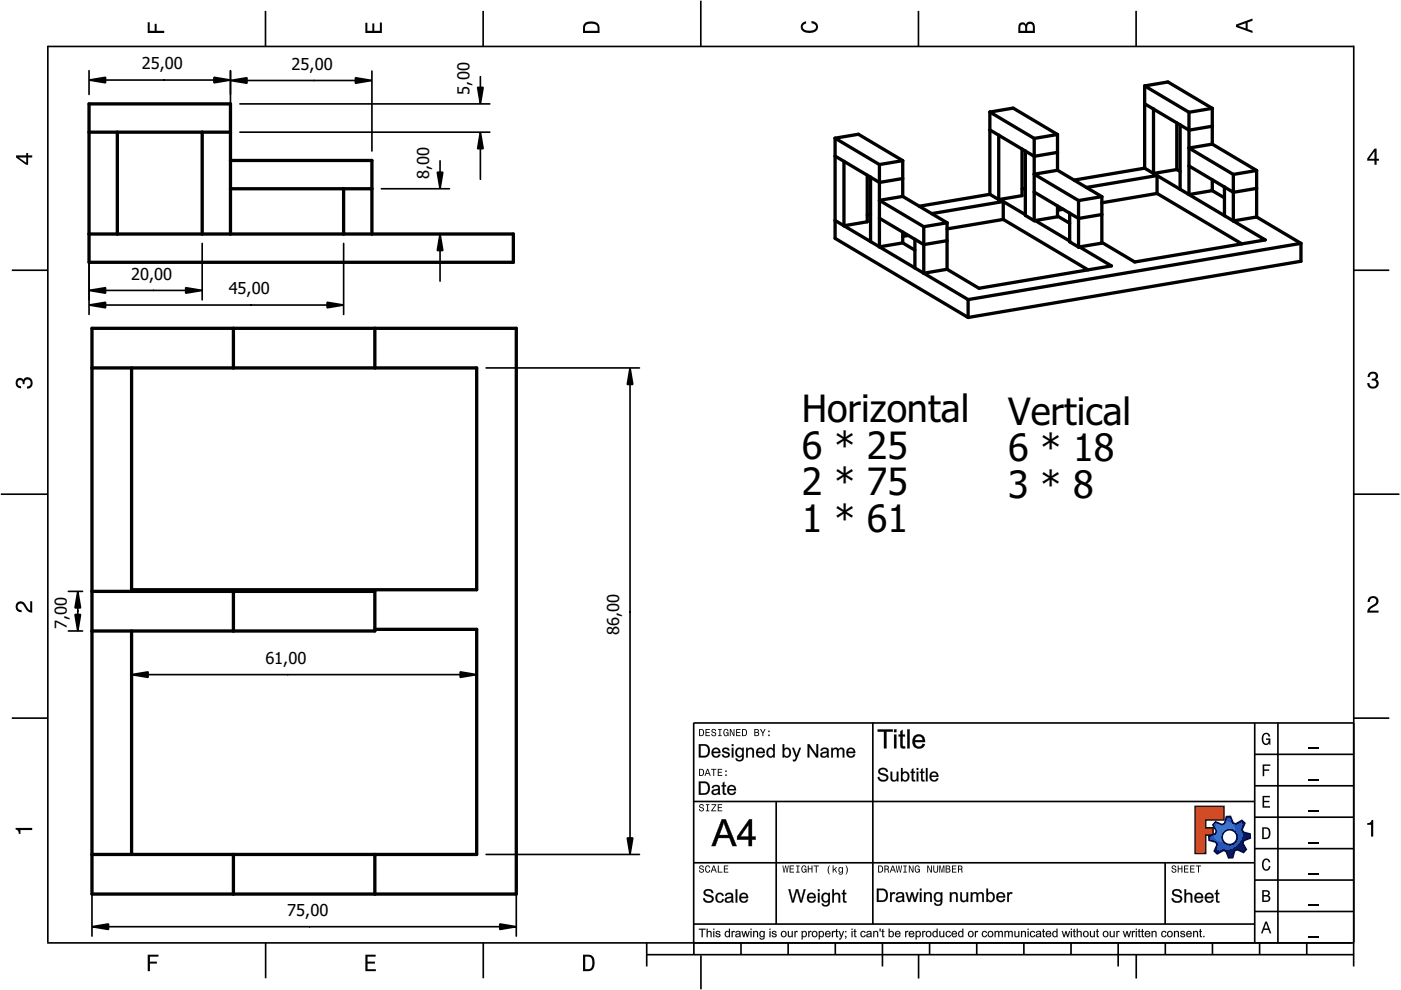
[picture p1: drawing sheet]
<svg xmlns="http://www.w3.org/2000/svg" width="297mm" height="210mm" viewBox="0 0 297 210" stroke-linecap="round" stroke-linejoin="round" font-family="sans-serif">
<defs><g id="words">
<g font-size="8">
<text x="170" y="89.5">Horizontal</text>
<text x="213.7" y="90">Vertical</text>
<text x="170" y="97.3">6 * 25</text>
<text x="213.7" y="97.8">6 * 18</text>
<text x="170" y="105">2 * 75</text>
<text x="213.7" y="105.5">3 * 8</text>
<text x="170" y="112.8">1 * 61</text>
</g>
<g font-size="3.5">
<text x="30.1" y="14.7">25,00</text>
<text x="61.8" y="14.8">25,00</text>
<text x="99.6" y="20" transform="rotate(-90 99.6 20)">5,00</text>
<text x="91" y="37.9" transform="rotate(-90 91 37.9)">8,00</text>
<text x="27.8" y="59.3">20,00</text>
<text x="48.5" y="62.4">45,00</text>
<text x="14.2" y="133.3" transform="rotate(-90 14.2 133.3)">7,00</text>
<text x="131.3" y="134.6" transform="rotate(-90 131.3 134.6)">86,00</text>
<text x="56.3" y="140.7">61,00</text>
<text x="60.9" y="194.2">75,00</text>
</g>
</g></defs>
<g fill="none" stroke="#000" stroke-width=".35">
<path d="M10.1 9.7v190.1M10.1 9.9h277M56.3 2.3v7.5M102.4 2.3v7.5M148.6 .1v9.8M194.7 2.3v7.5M240.9 2.3v7.5M287 9.7v195.2M2.5 57.3h7.5M287.1 57.3h7.4M.2 104.8h10M287 104.8h9.7"/>
<path d="M2.5 152.3h7.5M147 153.3h140.1M147.1 153.3v49.1M185.1 153.2v42.8M266 159.9h21M266 153.3v46.7M270.9 153.3v46.7M287.1 152.3h7.4M147 169.9h119M164.6 169.9v26M266 179.9h21M266 173.3h21"/>
<path d="M266 166.6h21M10 199.9h277.1M56.3 199.9v7.5M102.5 199.9v7.5M137.1 199.9v5M147 195.9h119M147 182.9h119M157.1 199.9v2.5M167.1 199.9v2.5M177.1 199.9v2.5M187.1 199.9v5M197.1 199.9v2.5"/>
<path d="M207.1 199.9v2.5M217.1 199.9v2.5M227.1 199.9v2.5M237.1 199.9v5M247 182.9v13M247.1 199.9v2.5M257.1 199.9v2.5M266 193.3h21M266 186.6h21M267.1 199.9v2.5M277.1 199.9v2.5M137.1 202.4h150"/>
<path d="M148.6 202.6v7.2M194.8 202.4v5.1M240.9 202.4v5.1"/>
</g>
<g fill="#000">
<path d="M31.3 4.7h.4v1.8h1.1v-1.4h.4v1.4h1.6v.5h-3.5z" fill-rule="evenodd"/>
<path d="M77.5 4.8h.4v1.7h1v-1.5h.5v1.5h1.1v-1.7h.5v2.2h-3.5z" fill-rule="evenodd"/>
<path d="M124.1 4.9a2.19 2.19 0 0 0-.5 2.1h3.5v-1.2a1.42 1.42 0 0 0-1.7-1.3zM124.3 5.2a2.14 2.14 0 0 1 2.3 .3l.1 1h-2.7l.1-1z" fill-rule="evenodd"/>
<path d="M170.1 4.9l.8-.4v.5a.7 .7 0 0 0-.7 .5 .7 .7 0 0 0 .3 .8 1.69 1.69 0 0 0 2.5-.6 .9 .9 0 0 0-.9-.8v-.5a1.24 1.24 0 0 1 1.3 1.1 1.24 1.24 0 0 1-1 1.4 2.22 2.22 0 0 1-2.5-.7l-.1-.5z" fill-rule="evenodd"/>
<path d="M216.1 5l-.2 .8v1.2h3.5v-1.3a.98 .98 0 0 0-.7-1.1 .98 .98 0 0 0-1.2 .6 .84 .84 0 0 0-1.4-.2zM216.4 5.3a.54 .54 0 0 1 .7-.1 .54 .54 0 0 1 .3 .6v.7h-1.1zM217.9 5.2a.62 .62 0 0 1 .7-.1 .62 .62 0 0 1 .4 .6v.8h-1.2z" fill-rule="evenodd"/>
<path d="M262.1 5.2v.5l3.5 1.3v-.5l-1.1-.3v-1.4l1.1-.4v-.5zM262.6 5.5l1.5-.6v1.1z" fill-rule="evenodd"/>
<path d="M3.4 32.9v.5l2.1 1.5h.5v-1.5h.8v-.5h-.8v-.5h-.4v.5zM4 33.4h1.6v1.1z" fill-rule="evenodd"/>
<path d="M291.4 31.5l-1.5 2.1v.5h1.5v.8h.5v-.8h.5v-.4h-.5v-2.2zM291.4 32.1v1.6h-1.1z" fill-rule="evenodd"/>
<path d="M3.6 80.4a.86 .86 0 0 1 1.4 .1 1.06 1.06 0 0 1 1.2-.5 1.06 1.06 0 0 1 .7 1.2 1.1 1.1 0 0 1-1.2 1.2v-.4a.71 .71 0 0 0 .8-1 .71 .71 0 0 0-1.3-.1v.6h-.4a.61 .61 0 0 0-.3-.8 .61 .61 0 0 0-.8 .2 .61 .61 0 0 0 .2 .8l.6 .2v.4a1.15 1.15 0 0 1-1.2-.6 1.15 1.15 0 0 1 .3-1.3z" fill-rule="evenodd"/>
<path d="M290.3 79.1a1.08 1.08 0 0 1 1.3-.2 1.08 1.08 0 0 1 .5 1.3l-.4 .2a1.06 1.06 0 0 1 .6 1.3 1.06 1.06 0 0 1-1.2 .7 1.1 1.1 0 0 1-1.2-1.2h.4a.71 .71 0 0 0 1 .8 .71 .71 0 0 0 .1-1.3h-.6v-.4a.61 .61 0 0 0 .8-.3 .61 .61 0 0 0-.2-.8 .61 .61 0 0 0-.8 .2l-.2 .5h-.4z" fill-rule="evenodd"/>
<path d="M3.6 127.8a1.22 1.22 0 0 1 2 .7l.4 .6 .4 .3v-1.9h.4v2.4a1.8 1.8 0 0 1-1.7-1.4 .71 .71 0 0 0-.9-.5 .71 .71 0 0 0-.5 .8 .71 .71 0 0 0 .9 .6v.4a1.18 1.18 0 0 1-1.2-.6 1.18 1.18 0 0 1 .2-1.4z" fill-rule="evenodd"/>
<path d="M290.3 126.7a1.18 1.18 0 0 1 1.9 .3 1.18 1.18 0 0 1-1 1.7l-.5 .3-.3 .5h1.9v.4h-2.4a1.8 1.8 0 0 1 1.4-1.7 .71 .71 0 0 0 .5-.9 .71 .71 0 0 0-.9-.5 .71 .71 0 0 0-.5 .8h-.4z" fill-rule="evenodd"/>
<path d="M148.2 154.6v1.5h.5a.77 .77 0 0 0 .6-.8 .77 .77 0 0 0-.6-.7zM148.4 154.8a.58 .58 0 0 1 .7 .5 .58 .58 0 0 1-.7 .6zM149.6 154.6v1.5h.9v-.2h-.7v-.5h.6v-.2h-.6v-.4h.7v-.2zM151 154.7a.53 .53 0 0 0 0 .6 .53 .53 0 0 0 .6 .2 .32 .32 0 0 1-.3 .5 .32 .32 0 0 1-.3-.4h-.2a.5 .5 0 0 0 .7 .5 .5 .5 0 0 0 .1-.8l-.4-.1a.28 .28 0 0 1-.1-.4 .28 .28 0 0 1 .4-.1 .28 .28 0 0 1 .1 .3h.2a.51 .51 0 0 0-.3-.4 .51 .51 0 0 0-.5 .1zM152.3 154.6v.2h.2v1.1h-.2v.2h.7v-.2h-.3v-1.1h.3v-.2zM153.5 154.7a.81 .81 0 0 0 .5 1.4l.3-.2 .2 .2v-.8h-.6v.1h.4l-.2 .5a.6 .6 0 0 1-.5-.6 .6 .6 0 0 1 .4-.6l.2 .3h.2l-.1-.3a.53 .53 0 0 0-.8 0zM154.7 154.6v1.5h.2v-1.3l.6 1.3h.2v-1.5h-.2v1.2l-.5-1.2zM156.1 154.6v1.5h.9v-.2h-.7v-.5h.6v-.2h-.6v-.4h.7v-.2zM157.3 154.6v1.5h.5a.77 .77 0 0 0 .6-.8 .77 .77 0 0 0-.6-.7zM157.5 154.8a.58 .58 0 0 1 .7 .5 .58 .58 0 0 1-.7 .6zM159.9 154.6v1.5h.6a.42 .42 0 0 0 .5-.3 .42 .42 0 0 0-.3-.5l.2-.2-.1-.4zM160.1 154.8h.3a.23 .23 0 0 1 .3 .2 .23 .23 0 0 1-.3 .2h-.3zM160.1 155.4h.4a.26 .26 0 0 1 .3 .2 .26 .26 0 0 1-.3 .3h-.4zM161.1 154.6l.5 .9v.6h.2v-.6l.5-.9h-.2l-.4 .7-.3-.7zM162.9 155.8v.3h.3v-.3zM162.9 154.9v.3h.3v-.3z" fill-rule="evenodd"/>
<path d="M267.8 155.7a.85 .85 0 0 1 .9-.3 .85 .85 0 0 1 .6 .8h-.3l-.1-.3a.49 .49 0 0 0-.4-.3 .49 .49 0 0 0-.5 .3 1.2 1.2 0 0 0 .4 1.8 .66 .66 0 0 0 .6-.8h-.6v-.3h.9v1.3h-.1l-.1-.3-.3 .3a.85 .85 0 0 1-1.2-.7v-1.1z" fill-rule="evenodd"/>
<path d="M3.3 175.5h3.5v.5h-2.5v.8h-.3a.77 .77 0 0 0-.7-.9z" fill-rule="evenodd"/>
<path d="M148.4 170.6a.53 .53 0 0 0 0 .6 .53 .53 0 0 0 .6 .2 .32 .32 0 0 1-.3 .5 .32 .32 0 0 1-.3-.4h-.2a.5 .5 0 0 0 .7 .6 .5 .5 0 0 0 .1-.9l-.4-.1a.28 .28 0 0 1-.1-.4 .28 .28 0 0 1 .4-.1 .28 .28 0 0 1 .1 .4h.2a.51 .51 0 0 0-.3-.5 .51 .51 0 0 0-.5 .1zM149.7 170.5v.2h.2v1.1h-.2v.2h.7v-.2h-.3v-1.1h.3v-.2zM150.8 170.5v.2h.8l-.8 1.3h1.1v-.2h-.9l.9-1.3zM152.2 170.5v1.5h.9v-.2h-.7v-.5h.6v-.2h-.6v-.4h.7v-.2z" fill-rule="evenodd"/>
<path d="M148.2 163v1.5h.5a.77 .77 0 0 0 .6-.7 .77 .77 0 0 0-.6-.8zM148.4 163.2a.57 .57 0 0 1 .7 .6 .57 .57 0 0 1-.7 .5zM149.9 163l-.5 1.5h.2l.1-.4h.6l.2 .4h.2l-.6-1.5zM150 163.2l.3 .7h-.5zM150.8 163v.2h.4v1.3h.2v-1.3h.5v-.2zM152.2 163v1.5h.9v-.2h-.7v-.5h.6v-.2h-.6v-.4h.7v-.2zM153.8 164.2v.3h.3v-.3zM153.8 163.4v.3h.3v-.3z" fill-rule="evenodd"/>
<path d="M253.4 171h6.1v2.8h-3.9v1.7h1.6v1.5h-1.6v4h-2.2z" fill-rule="evenodd"/>
<path d="M257.7 174.3l-.5 .6 .7 1.3-.2 .6-1.4 .5v.9l1.5 .4 .3 .5-.7 1.4 .7 .5 1.3-.7 .6 .2 .5 1.4 .9-.1 .3-1.4 .6-.3 1.4 .6 .5-.6-.7-1.3 .2-.6 1.4-.5-.1-.9-1.4-.4-.3-.5 .6-1.4-.6-.6-1.3 .8-.6-.2-.5-1.4h-.9l-.4 1.5-.5 .2zM259.1 177.5a1.6 1.6 0 0 1 3.2 0 1.6 1.6 0 0 1-3.2 0z" fill-rule="evenodd"/>
<path d="M267.7 168.7h1.5v.3h-1.2v.8h1.1v.3h-1.1v.8h1.3v.3h-1.6z" fill-rule="evenodd"/>
<path d="M267.7 162.1h1.6v.3h-1.3v.7h1.1v.3h-1.1v1.2h-.3z" fill-rule="evenodd"/>
<path d="M267.6 175.4v2.5h.8a1.37 1.37 0 0 0 .7-2.2 1.56 1.56 0 0 0-1.5-.3zM267.9 175.7a.98 .98 0 0 1 1.2 .7 .98 .98 0 0 1-.7 1.2h-.5z" fill-rule="evenodd"/>
<path d="M289.9 174.5a.77 .77 0 0 0 .9-.6h.4v3.5h-.5v-2.5h-.8z" fill-rule="evenodd"/>
<path d="M148.4 183.6a.53 .53 0 0 0 0 .6 .53 .53 0 0 0 .6 .2 .32 .32 0 0 1-.3 .5 .32 .32 0 0 1-.3-.4h-.2a.5 .5 0 0 0 .7 .6 .5 .5 0 0 0 .1-.9l-.4-.1a.28 .28 0 0 1-.1-.4 .28 .28 0 0 1 .4-.1 .28 .28 0 0 1 .1 .4h.2a.51 .51 0 0 0-.3-.5 .51 .51 0 0 0-.5 .1zM149.6 183.7l-.1 .2a.67 .67 0 0 0 .1 .9 .67 .67 0 0 0 .8 .1l.2-.4h-.2l-.2 .3a.6 .6 0 0 1-.5-.5 .6 .6 0 0 1 .4-.6l.3 .3h.2l-.2-.4a.5 .5 0 0 0-.8 .1zM151.2 183.5l-.5 1.5h.2l.1-.4h.6l.2 .4h.2l-.6-1.5zM151.3 183.7l.3 .7h-.5zM152.2 183.5v1.5h1v-.2h-.8v-1.3zM153.5 183.5v1.5h.9v-.2h-.7v-.5h.6v-.2h-.6v-.4h.7v-.2z" fill-rule="evenodd"/>
<path d="M165.9 183.5l.3 1.5h.1l.3-1.3 .2 1.3h.2l.2-1.5h-.1l-.2 1.3-.2-1.3h-.2l-.2 1.3-.2-1.3zM167.4 183.5v1.5h1v-.2h-.8v-.5h.7v-.2h-.7v-.4h.7v-.2zM168.8 183.5v.2h.3v1.1h-.3v.2h.7v-.2h-.2v-1.1h.2v-.2zM170.1 183.7a.82 .82 0 0 0 .5 1.3l.3-.2 .1 .2v-.8h-.5v.2h.3l-.2 .4a.6 .6 0 0 1-.5-.5 .6 .6 0 0 1 .5-.6l.2 .3h.2l-.2-.4a.53 .53 0 0 0-.7 .1zM171.3 183.5v1.5h.2v-.7h.6v.7h.2v-1.5h-.2v.6h-.6v-.6zM172.5 183.5v.2h.5v1.3h.2v-1.3h.4v-.2zM175.8 183.5a1.35 1.35 0 0 0 .2 1.9 1.84 1.84 0 0 1 0-1.9zM176.5 183.5v1.5h.2v-.4l.2-.2 .4 .6h.2l-.4-.7 .4-.5h-.2l-.6 .6v-.9zM177.9 184a.59 .59 0 0 0-.2 .7 .59 .59 0 0 0 .7 .3l.1-.2a.31 .31 0 0 1-.1 .5 .31 .31 0 0 1-.4-.2h-.2a.47 .47 0 0 0 .5 .4 .47 .47 0 0 0 .4-.5v-1.2h-.2v.2l-.3-.2zM178 184.1l.1-.1a.42 .42 0 0 1 .4 .4 .42 .42 0 0 1-.4 .5l-.1-.3zM179.3 183.5a1.85 1.85 0 0 1 0 1.9 1.22 1.22 0 0 0 0-1.9z" fill-rule="evenodd"/>
<path d="M186.2 183.5v1.5h.5a.77 .77 0 0 0 .6-.7 .77 .77 0 0 0-.6-.8zM186.4 183.7a.58 .58 0 0 1 .6 .6 .58 .58 0 0 1-.6 .5zM187.5 183.5v1.5h.2v-.6a.45 .45 0 0 1 .5 .1 .45 .45 0 0 1 .1 .5h.2l-.2-.7a.42 .42 0 0 0 .1-.5 .42 .42 0 0 0-.4-.3zM187.7 183.7h.2a.26 .26 0 0 1 .4 .3 .26 .26 0 0 1-.4 .2h-.2zM189.2 183.5l-.6 1.5h.2l.2-.4h.6l.1 .4h.2l-.5-1.5zM189.3 183.7l.2 .7h-.4zM189.9 183.5l.3 1.5h.2l.2-1.3 .2 1.3h.2l.3-1.5h-.2l-.2 1.3-.2-1.3h-.2l-.2 1.3-.2-1.3zM191.5 183.5v.2h.3v1.1h-.3v.2h.8v-.2h-.3v-1.1h.3v-.2zM192.7 183.5v1.5h.2v-1.2l.5 1.2h.3v-1.5h-.2v1.2l-.6-1.2zM194.1 183.7a.81 .81 0 0 0 .5 1.3l.3-.2 .1 .2v-.8h-.5v.2h.3l-.2 .4a.6 .6 0 0 1-.5-.5 .6 .6 0 0 1 .5-.6l.2 .3h.2l-.2-.4a.53 .53 0 0 0-.7 .1zM196.6 183.5v1.5h.2v-1.2l.6 1.2h.2v-1.5h-.2v1.2l-.6-1.2zM197.9 183.5v.9a.52 .52 0 0 0 .5 .6 .52 .52 0 0 0 .5-.6v-.9h-.2v.9a.33 .33 0 0 1-.3 .5 .33 .33 0 0 1-.3-.5v-.9zM199.2 183.5v1.5h.1v-1.4l.3 1.4h.2l.3-1.4v1.4h.1v-1.5h-.2l-.3 1.3-.3-1.3zM200.5 183.5v1.5h.6a.42 .42 0 0 0 .4-.3 .42 .42 0 0 0-.2-.5l.2-.2-.1-.4zM200.7 183.7h.3a.23 .23 0 0 1 .3 .2 .23 .23 0 0 1-.3 .2h-.3zM200.7 184.3h.3a.26 .26 0 0 1 .3 .3 .26 .26 0 0 1-.3 .2h-.3zM201.8 183.5v1.5h1v-.2h-.8v-.5h.7v-.2h-.7v-.4h.8v-.2zM203.1 183.5v1.5h.2v-.6a.45 .45 0 0 1 .5 .1 .45 .45 0 0 1 .1 .5h.2l-.2-.7a.42 .42 0 0 0 .1-.5 .42 .42 0 0 0-.4-.3zM203.3 183.7h.3a.26 .26 0 0 1 .3 .3 .26 .26 0 0 1-.4 .2h-.2z" fill-rule="evenodd"/>
<path d="M248.5 183.6a.53 .53 0 0 0 0 .6 .53 .53 0 0 0 .6 .2 .32 .32 0 0 1-.2 .5 .32 .32 0 0 1-.3-.4h-.2a.5 .5 0 0 0 .6 .6 .5 .5 0 0 0 .2-.9l-.4-.1a.28 .28 0 0 1-.1-.4 .28 .28 0 0 1 .3-.1 .28 .28 0 0 1 .2 .4h.2a.51 .51 0 0 0-.3-.5 .51 .51 0 0 0-.6 .1zM249.7 183.5v1.5h.2v-.7h.6v.7h.2v-1.5h-.2v.6h-.6v-.6zM251 183.5v1.5h1v-.2h-.8v-.5h.7v-.2h-.7v-.4h.8v-.2zM252.3 183.5v1.5h1v-.2h-.8v-.5h.7v-.2h-.7v-.4h.8v-.2zM253.5 183.5v.2h.5v1.3h.2v-1.3h.5v-.2z" fill-rule="evenodd"/>
<path d="M268.3 195.4l-1 2.5h.4l.2-.7h1l.3 .7h.3l-.9-2.5zM268.4 195.8l.4 1.1h-.7z" fill-rule="evenodd"/>
<path d="M267.6 188.7v2.5h1a.7 .7 0 0 0 .7-.5 .7 .7 0 0 0-.4-.8 .61 .61 0 0 0 .3-.8 .61 .61 0 0 0-.7-.4zM267.9 189h.6a.38 .38 0 0 1 .4 .4 .38 .38 0 0 1-.5 .4h-.5zM267.9 190.1h.6a.44 .44 0 0 1 .5 .4 .44 .44 0 0 1-.5 .4h-.6z" fill-rule="evenodd"/>
<path d="M267.8 182.3a.85 .85 0 0 1 .9-.3 .85 .85 0 0 1 .6 .8h-.3l-.1-.2a.47 .47 0 0 0-.4-.3 .47 .47 0 0 0-.4 .3 1.21 1.21 0 0 0 .4 1.7 .64 .64 0 0 0 .5-.7h.4a.89 .89 0 0 1-.8 1 .89 .89 0 0 1-1-.7v-1.1z" fill-rule="evenodd"/>
<path d="M31.3 202.4h2.3v.4h-1.8v1.1h1.5v.4h-1.5v1.6h-.5z" fill-rule="evenodd"/>
<path d="M77.5 202.4h2.1v.4h-1.7v1.1h1.6v.4h-1.6v1.2h1.8v.4h-2.2z" fill-rule="evenodd"/>
<path d="M123.6 202.4v3.5h1.2a1.42 1.42 0 0 0 1.3-1.7 1.38 1.38 0 0 0-1.3-1.8zM124.1 202.8l1 .1a1.89 1.89 0 0 1 0 2.5l-1 .1z" fill-rule="evenodd"/>
</g>
<path d="M277.3 158.6h2.2M277.3 178.6h2.2M277.3 172h2.2M277.3 165.3h2.2M277.3 198.6h2.2M277.3 192h2.2M277.3 185.3h2.2" fill="none" stroke="#000" stroke-width=".25"/>
<g fill="#000">
<path d="M186.1 154.6h3.2v.6l-1.4-.1 .1 3.6h-.6v-3.6l-1.3 .1zM186.1 154.7v.4h1.3v3.6h.5v-3.6h1.4v-.4zM189.5 154.6h.6v.7h-.6zM189.6 154.7v.5h.5v-.5zM189.5 155.7h.6v3h-.6zM189.6 155.8v2.9h.5v-2.9zM190.9 155l.5-.3v1.1l.5-.1v.5l-.5-.1v1.7a.31 .31 0 0 0 .1 .4 .31 .31 0 0 0 .4 0l.1 .5a.77 .77 0 0 1-.9-.1 .77 .77 0 0 1-.2-.8v-1.7l-.4 .1v-.5l.4 .1zM190.9 155v.8h-.4v.3h.4v1.7a.69 .69 0 0 0 .2 .8 .69 .69 0 0 0 .8 0v-.4a.36 .36 0 0 1-.4 0 .36 .36 0 0 1-.2-.4v-1.7h.6v-.3h-.6l.1-1.1zM192.3 154.6h.6v4.1h-.6zM192.4 154.7v4h.5v-4zM193.8 156.1a1.37 1.37 0 0 1 1.7-.3 1.37 1.37 0 0 1 .6 1.6l-2.1-.1a.83 .83 0 0 0 .6 1 .83 .83 0 0 0 1-.6l.5 .1a1.45 1.45 0 0 1-1.9 .8 1.45 1.45 0 0 1-.7-2zM193.9 156.1a1.48 1.48 0 0 0-.2 2 1.48 1.48 0 0 0 1.9 .4l.5-.7-.5-.1a.85 .85 0 0 1-1 .6 .85 .85 0 0 1-.6-1h2.1a1.86 1.86 0 0 0-.6-1.4l-1-.2zM194.3 156.3l-.3 .6h1.6a.77 .77 0 0 0-.5-.7 .77 .77 0 0 0-.8 .1zM194.2 156.3l.4-.2h.5l.3 .3 .2 .6h-1.6z"/>
<path d="M186.1 154.7h3.2v.4h-1.4v3.6h-.5v-3.6h-1.3zM189.6 154.7h.5v.5h-.5zM189.6 155.8h.5v2.9h-.5zM190.9 155l.5-.3v1.1h.5v.3h-.5v1.7a.33 .33 0 0 0 .1 .4 .33 .33 0 0 0 .4 0v.5a.72 .72 0 0 1-.8-.1 .72 .72 0 0 1-.2-.8v-1.7h-.4v-.3h.4zM192.4 154.7h.5v4h-.5zM193.8 156.1a1.35 1.35 0 0 1 1.6-.3 1.35 1.35 0 0 1 .7 1.5h-2.1a.84 .84 0 0 0 .6 1 .84 .84 0 0 0 1-.6l.5 .1a1.42 1.42 0 0 1-1.9 .8 1.42 1.42 0 0 1-.7-2zM194.2 156.3l-.2 .6h1.6a.8 .8 0 0 0-.5-.7 .8 .8 0 0 0-.9 .1z"/>
<path d="M148.2 165.7h1.3l.6 .2a1.5 1.5 0 0 1 .4 1.6 1.5 1.5 0 0 1-1.3 1h-1zM148.2 165.7v2.8h1a1.4 1.4 0 0 0 1.3-1.4 1.4 1.4 0 0 0-1.4-1.4zM148.5 166v2.2h.6a1.12 1.12 0 0 0 1-.9 1.12 1.12 0 0 0-.5-1.2zM148.5 166h.6a1.13 1.13 0 0 1 1.1 1 1.13 1.13 0 0 1-.7 1.2h-1zM151 166.7a.88 .88 0 0 1 1-.3 .88 .88 0 0 1 .6 .8l.2 1.3h-.4l-.1-.2a.75 .75 0 0 1-1 .3 .75 .75 0 0 1-.3-1l1.3-.4a.51 .51 0 0 0-.5-.5 .51 .51 0 0 0-.6 .4h-.3zM151.1 166.7l-.2 .4h.4a.55 .55 0 0 1 .9-.3l.1 .4-.9 .2a.63 .63 0 0 0-.4 .9 .63 .63 0 0 0 .9 .2l.4-.3 .1 .3h.3l-.1-1.6a.97 .97 0 0 0-1.5-.2zM151.3 167.8a.46 .46 0 0 0 .4 .5 .46 .46 0 0 0 .5-.3l.1-.5zM151.3 167.7l1-.2a.6 .6 0 0 1-.3 .7 .6 .6 0 0 1-.8-.2zM153.2 166l.4-.3v.8h.4v.3l-.4-.1v1.2l.1 .3h.3v.3a.55 .55 0 0 1-.6 0 .55 .55 0 0 1-.2-.6v-1.2l-.2 .1v-.3h.2zM153.2 166l.1 .5h-.3v.2h.3v1.2a.49 .49 0 0 0 .1 .6 .49 .49 0 0 0 .6 0l-.1-.3a.25 .25 0 0 1-.2 0 .25 .25 0 0 1-.1-.3v-1.2h.3v-.2h-.3v-.7zM154.4 166.7a.97 .97 0 0 1 1.2-.2 .97 .97 0 0 1 .5 1.1h-1.6a.59 .59 0 0 0 .5 .6 .59 .59 0 0 0 .7-.4l.4 .1a1.04 1.04 0 0 1-1.5 .6 1.04 1.04 0 0 1-.3-1.6zM154.5 166.7a1.04 1.04 0 0 0-.1 1.5 1.04 1.04 0 0 0 1.5 0l.1-.3h-.3a.6 .6 0 0 1-.7 .4 .6 .6 0 0 1-.5-.7h1.5a.94 .94 0 0 0-.4-1 .94 .94 0 0 0-1.1 .1zM154.7 166.9l-.2 .4h1.2l-.4-.5zM154.7 166.9l.6-.2 .3 .2 .1 .4h-1.2z"/>
<path d="M148.2 157.8h1.3l.6 .2a1.5 1.5 0 0 1 .4 1.6 1.5 1.5 0 0 1-1.3 1h-1zM148.2 157.8v2.8h1a1.4 1.4 0 0 0 1.3-1.4 1.4 1.4 0 0 0-1.4-1.4zM148.5 158.1v2.2l.6-.1a1.12 1.12 0 0 0 1-.8 1.12 1.12 0 0 0-.5-1.2zM148.5 158.1h.6a1.13 1.13 0 0 1 1.1 .9 1.13 1.13 0 0 1-.7 1.3h-1zM151.1 158.8a.97 .97 0 0 1 1.2-.2 .97 .97 0 0 1 .4 1.1h-1.5a.59 .59 0 0 0 .5 .6 .59 .59 0 0 0 .7-.4l.4 .1a1.04 1.04 0 0 1-1.5 .5 1.04 1.04 0 0 1-.3-1.5zM151.1 158.8a1.04 1.04 0 0 0 0 1.5 1.04 1.04 0 0 0 1.4 0l.2-.3-.3-.1a.6 .6 0 0 1-.8 .5 .6 .6 0 0 1-.4-.8l1.5 .1a.94 .94 0 0 0-.4-1.1 .94 .94 0 0 0-1.2 .2zM151.4 159l-.2 .4h1.2l-.4-.6zM151.4 158.9l.6-.1 .3 .2 .1 .4h-1.2zM153.2 158.7l.1-.1a.89 .89 0 0 1 1.4 .5h-.4a.43 .43 0 0 0-.4-.3 .43 .43 0 0 0-.4 .4l.4 .2a.68 .68 0 0 1 .9 .6 .68 .68 0 0 1-.9 .7 .74 .74 0 0 1-.9-.7l.4-.1a.52 .52 0 0 0 .4 .4 .52 .52 0 0 0 .6-.3l-.2-.2a.92 .92 0 0 1-1.1-.8zM153.3 158.8a.63 .63 0 0 0 0 .7 .63 .63 0 0 0 .6 .2l.5 .2a.5 .5 0 0 1-.5 .5 .5 .5 0 0 1-.5-.5l-.4 .1a.84 .84 0 0 0 .9 .6 .84 .84 0 0 0 .8-.8l-.3-.3-1-.4a.47 .47 0 0 1 .5-.4 .47 .47 0 0 1 .4 .4h.4a.89 .89 0 0 0-1.4-.3zM155.1 157.8h.4v.4h-.4zM155.2 157.8v.4h.3v-.4zM155.1 158.5h.4v2.1h-.4zM155.2 158.6v2h.3v-2zM156.2 158.7a.8 .8 0 0 1 1.2 .1v-.3h.3v1.8a.91 .91 0 0 1-.7 1.1 .91 .91 0 0 1-1.1-.7l.4 .1a.54 .54 0 0 0 .5 .4 .54 .54 0 0 0 .5-.4v-.5a.82 .82 0 0 1-.8 .3 .82 .82 0 0 1-.6-.8v-.6zM156.2 158.8a1.05 1.05 0 0 0-.2 1.1 1.05 1.05 0 0 0 1 .7l.4-.3a.62 .62 0 0 1-.2 .7 .62 .62 0 0 1-.8 .1l-.1-.3h-.3a.89 .89 0 0 0 1 .6 .89 .89 0 0 0 .7-1.1v-1.7h-.3v.3a.79 .79 0 0 0-1.2-.1zM156.4 159a.71 .71 0 0 0-.1 .9 .71 .71 0 0 0 .8 .3 .69 .69 0 0 0 .3-.9 .69 .69 0 0 0-1-.3zM156.4 159a.73 .73 0 0 1 1.1 .4 .73 .73 0 0 1-.7 .9 .81 .81 0 0 1-.4-1.3zM158.2 158.5h.3v.3a.74 .74 0 0 1 .9-.3 .74 .74 0 0 1 .5 .8v1.3h-.4v-1.2a.49 .49 0 0 0-.6-.6 .49 .49 0 0 0-.3 .7v1.1h-.4zM158.2 158.6v2h.3v-1.1a.52 .52 0 0 1 .4-.7 .52 .52 0 0 1 .6 .6v1.2h.4l-.1-1.6a.73 .73 0 0 0-.6-.5 .73 .73 0 0 0-.7 .4v-.3zM160.5 158.8a.97 .97 0 0 1 1.2-.2 .97 .97 0 0 1 .5 1.1h-1.5a.59 .59 0 0 0 .4 .6 .59 .59 0 0 0 .7-.4l.4 .1a1.04 1.04 0 0 1-1.5 .5 1.04 1.04 0 0 1-.3-1.5zM160.6 158.8a1.04 1.04 0 0 0-.1 1.5 1.04 1.04 0 0 0 1.5 0l.2-.3-.4-.1a.6 .6 0 0 1-.7 .5 .6 .6 0 0 1-.5-.8l1.6 .1a.94 .94 0 0 0-.5-1.1 .94 .94 0 0 0-1.1 .2zM160.9 159l-.2 .4h1.1l-.4-.6zM160.8 158.9l.6-.1 .3 .2 .1 .4h-1.2zM162.8 158.7a.79 .79 0 0 1 1.1 .1v-1h.4v2.8h-.4l.1-.2a.94 .94 0 0 1-1.3 0 .94 .94 0 0 1-.2-1.2zM162.8 158.8a1.02 1.02 0 0 0-.2 1.2 1.02 1.02 0 0 0 1.2 .5l.2-.2-.1 .3h.4v-2.8h-.4v1.1a.73 .73 0 0 0-1.1-.1zM163 159a.76 .76 0 0 0-.1 .9 .76 .76 0 0 0 .7 .4 .78 .78 0 0 0 .3-.9 .78 .78 0 0 0-.7-.5zM163 159a.6 .6 0 0 1 .7-.1 .6 .6 0 0 1 .3 .7 .6 .6 0 0 1-.6 .8 .6 .6 0 0 1-.6-.8zM165.9 157.8h.4v1a.77 .77 0 0 1 1.3 .1 1.03 1.03 0 0 1 0 1.3 1.03 1.03 0 0 1-1.2 .3l-.1-.2v.3h-.4zM165.9 157.8v2.8h.4l-.1-.3a.86 .86 0 0 0 1.2 .2 .86 .86 0 0 0 .3-1.2 .79 .79 0 0 0-.6-.7 .79 .79 0 0 0-.8 .2v-1zM166.4 159a.73 .73 0 0 0-.1 .9 .73 .73 0 0 0 .8 .4 .8 .8 0 0 0 .2-.9 .8 .8 0 0 0-.6-.6zM166.4 159a.64 .64 0 0 1 .9 0 .64 .64 0 0 1 .1 .8 .53 .53 0 0 1-.4 .6 .53 .53 0 0 1-.6-.3l-.2-.5zM167.9 158.5h.4l.6 1.7 .6-1.7h.4l-1 2.6a.52 .52 0 0 1-.8 .3v-.4h.4l.2-.4zM167.9 158.6l.8 2.1a.42 .42 0 0 1-.6 .4v.3a.7 .7 0 0 0 .9-.8l.8-2h-.3l-.6 1.6-.6-1.6zM171.2 157.8h.4l1.5 2.2v-2.2h.4v2.8h-.4l-1.5-2.2v2.2h-.4zM171.2 157.8v2.8h.4v-2.3l1.5 2.3h.4v-2.8h-.4v2.3l-1.5-2.3zM174.1 158.8a.88 .88 0 0 1 1-.4 .88 .88 0 0 1 .6 .9l.1 1.3h-.4v-.2a.75 .75 0 0 1-1 .2 .75 .75 0 0 1-.4-.9l1.3-.4a.51 .51 0 0 0-.4-.5 .51 .51 0 0 0-.6 .4h-.4zM174.1 158.8l-.1 .3 .3 .1a.55 .55 0 0 1 .9-.3l.2 .4-1 .2a.63 .63 0 0 0-.4 .9 .63 .63 0 0 0 1 .2l.4-.3v.3h.4l-.1-1.6a.97 .97 0 0 0-1.6-.2zM174.4 159.8l-.1 .1a.46 .46 0 0 0 .4 .5 .46 .46 0 0 0 .6-.4v-.4zM174.4 159.8l1-.3a.6 .6 0 0 1-.4 .8 .6 .6 0 0 1-.7-.2zM176.2 158.5h.4l-.1 .3a.69 .69 0 0 1 1.3 .1h-.1a.67 .67 0 0 1 .8-.4 .67 .67 0 0 1 .5 .7v1.4h-.4v-1.3a.44 .44 0 0 0-.4-.5 .44 .44 0 0 0-.4 .6v1.2h-.4v-1.3a.45 .45 0 0 0-.6-.4 .45 .45 0 0 0-.2 .6v1.1h-.4zM176.2 158.6v2h.4v-1.1a.49 .49 0 0 1 .3-.7 .49 .49 0 0 1 .6 .5v1.3h.3v-1.2a.47 .47 0 0 1 .4-.6 .47 .47 0 0 1 .5 .5v1.3h.3v-1.4a.65 .65 0 0 0-.5-.7 .65 .65 0 0 0-.8 .4 .67 .67 0 0 0-.6-.4 .67 .67 0 0 0-.6 .4v-.3zM179.7 158.8a.97 .97 0 0 1 1.2-.2 .97 .97 0 0 1 .4 1.1h-1.5a.59 .59 0 0 0 .5 .6 .59 .59 0 0 0 .7-.4l.3 .1a1.04 1.04 0 0 1-1.4 .5 1.04 1.04 0 0 1-.4-1.5zM179.7 158.8a1.04 1.04 0 0 0-.1 1.5 1.04 1.04 0 0 0 1.5 0l.2-.3-.3-.1a.6 .6 0 0 1-.8 .5 .6 .6 0 0 1-.4-.8l1.5 .1a.94 .94 0 0 0-.5-1.1 .94 .94 0 0 0-1.1 .2zM180 159l-.2 .4h1.2l-.4-.6zM180 158.9l.6-.1 .2 .2 .2 .4h-1.2z"/>
<path d="M148.2 165.7h.9a1.46 1.46 0 0 1 1.4 1.1 1.46 1.46 0 0 1-.7 1.6l-1.6 .1zM148.5 166v2.2h.6a1.12 1.12 0 0 0 1-.9 1.12 1.12 0 0 0-.6-1.2zM151.1 166.7a.88 .88 0 0 1 .9-.3 .88 .88 0 0 1 .6 .8l.1 1.3h-.3l-.1-.2a.75 .75 0 0 1-.9 .3 .75 .75 0 0 1-.5-.9l.4-.3 1-.2a.52 .52 0 0 0-.5-.5 .52 .52 0 0 0-.5 .4h-.4zM151.3 167.7a.36 .36 0 0 0 0 .5 .36 .36 0 0 0 .5 .1l.4-.3 .1-.5zM153.2 166l.4-.2v.7h.3v.2h-.3v1.2l.1 .3h.2l.1 .3a.51 .51 0 0 1-.6 0 .51 .51 0 0 1-.2-.6v-1.2h-.2v-.2h.2zM154.4 166.7a.96 .96 0 0 1 1.2-.2 .96 .96 0 0 1 .5 1.1h-1.6a.6 .6 0 0 0 .5 .7 .6 .6 0 0 0 .7-.4h.3a1.02 1.02 0 0 1-1.4 .5 1.02 1.02 0 0 1-.3-1.5zM154.7 166.9l-.2 .4h1.2a.57 .57 0 0 0-.3-.5 .57 .57 0 0 0-.7 .1z"/>
<path d="M148.2 157.8h.9a1.46 1.46 0 0 1 1.4 1.1 1.46 1.46 0 0 1-.7 1.6l-1.6 .1zM148.5 158.1v2.2h.6a1.12 1.12 0 0 0 1-1 1.12 1.12 0 0 0-.6-1.2zM151.1 158.8a.96 .96 0 0 1 1.2-.2 .96 .96 0 0 1 .4 1.1h-1.5a.6 .6 0 0 0 .5 .6 .6 .6 0 0 0 .7-.4l.3 .1a1.02 1.02 0 0 1-1.4 .5 1.02 1.02 0 0 1-.3-1.5zM151.4 159l-.2 .4h1.2a.57 .57 0 0 0-.4-.6 .57 .57 0 0 0-.6 .2zM153.2 158.7a.89 .89 0 0 1 1.5 .4h-.4a.4 .4 0 0 0-.4-.4 .4 .4 0 0 0-.4 .5l.2 .1a.87 .87 0 0 1 1 .9 .91 .91 0 0 1-.9 .4 .91 .91 0 0 1-.8-.6l.4-.1a.46 .46 0 0 0 .5 .5 .46 .46 0 0 0 .4-.5l-.1-.1a.9 .9 0 0 1-1.1-.8zM155.2 157.8h.3v.4h-.3zM155.2 158.6h.3v2h-.3zM156.2 158.7l.6-.2 .6 .3v-.2h.3v1.7a.9 .9 0 0 1-.7 1.1 .9 .9 0 0 1-1-.6h.3a.58 .58 0 0 0 .8 .3 .58 .58 0 0 0 .2-.8 .97 .97 0 0 1-1.3-.1 .97 .97 0 0 1 .1-1.3zM156.4 159a.73 .73 0 0 0-.1 .9 .73 .73 0 0 0 .8 .3 .71 .71 0 0 0 .3-.9 .71 .71 0 0 0-1-.3zM158.2 158.6h.3v.2a.73 .73 0 0 1 .9-.3 .73 .73 0 0 1 .5 .8v1.3h-.4v-1.2a.51 .51 0 0 0-.6-.6 .51 .51 0 0 0-.4 .7v1.1h-.3zM160.6 158.8a.96 .96 0 0 1 1.1-.2 .96 .96 0 0 1 .5 1.1h-1.6a.6 .6 0 0 0 .5 .6 .6 .6 0 0 0 .7-.4l.4 .1a1.02 1.02 0 0 1-1.5 .5 1.02 1.02 0 0 1-.3-1.5zM160.8 159l-.1 .4h1.1a.57 .57 0 0 0-.3-.6 .57 .57 0 0 0-.7 .2zM162.8 158.7a.77 .77 0 0 1 1.1 .1v-1h.4v2.8h-.4v-.3a.92 .92 0 0 1-1.2 .1 .92 .92 0 0 1-.2-1.2zM163 159a.76 .76 0 0 0-.2 .9 .76 .76 0 0 0 .9 .4 .76 .76 0 0 0 .3-1 .76 .76 0 0 0-.9-.4zM165.9 157.8h.4v1a.9 .9 0 0 1 1.1-.1 .9 .9 0 0 1 .3 1.2 .81 .81 0 0 1-.6 .7 .81 .81 0 0 1-.8-.3v.3h-.4zM166.4 159a.75 .75 0 0 0-.2 .9 .75 .75 0 0 0 .9 .4 .75 .75 0 0 0 .3-1 .75 .75 0 0 0-.9-.4zM167.9 158.6h.4l.6 1.6 .6-1.6h.3l-.8 2a.76 .76 0 0 1-.9 .8v-.3a.46 .46 0 0 0 .6-.5zM171.2 157.8h.4l1.5 2.2v-2.2h.4v2.8h-.4l-1.5-2.2v2.2h-.4zM174.1 158.8a.88 .88 0 0 1 1-.3 .88 .88 0 0 1 .6 .8l.1 1.3h-.4v-.2a.75 .75 0 0 1-1 .3 .75 .75 0 0 1-.4-.9l.4-.3 .9-.2a.52 .52 0 0 0-.4-.5 .52 .52 0 0 0-.6 .4l-.3-.1zM174.4 159.8a.36 .36 0 0 0 0 .5 .36 .36 0 0 0 .5 .1l.4-.4v-.4zM176.2 158.6h.3v.2a.69 .69 0 0 1 1.2 .1 .67 .67 0 0 1 .8-.4 .67 .67 0 0 1 .5 .7v1.4h-.3v-1.3a.45 .45 0 0 0-.5-.5 .45 .45 0 0 0-.4 .6v1.2h-.3v-1.3a.47 .47 0 0 0-.7-.5 .47 .47 0 0 0-.2 .7v1.1h-.4zM179.7 158.8a.96 .96 0 0 1 1.1-.2 .96 .96 0 0 1 .5 1.1h-1.5a.6 .6 0 0 0 .5 .6 .6 .6 0 0 0 .7-.4l.3 .1a1.02 1.02 0 0 1-1.4 .5 1.02 1.02 0 0 1-.3-1.5zM180 159l-.2 .4h1.2a.57 .57 0 0 0-.4-.6 .57 .57 0 0 0-.6 .2z"/>
<path d="M153 173.7h.9l2.3 5.7h-.9l-.6-1.7h-2.4l-.6 1.7h-.9zM153 173.7l-2.1 5.7h.8l.6-1.8h2.4l.6 1.8h.9l-2.3-5.7zM153.4 174.3l-.1 .8-.8 2h1.9zM153.4 174.3l1.1 2.8h-2.1zM158.8 173.7h.7l-.1 3.7 .8-.1v.8l-.8-.1 .1 1.4h-.8v-1.4l-2.5 .1v-.7zM158.9 173.7l-2.6 3.7v.6h2.5l-.1 1.4h.7v-1.4h.8v-.6h-.8v-3.7zM158.7 174.8l-1.7 2.6h1.7zM158.8 174.7v2.7h-1.9z"/>
<path d="M153 173.7h.9l2.3 5.7h-.9l-.6-1.7h-2.4l-.6 1.7h-.8zM153.4 174.3l-.9 2.8h1.9zM158.9 173.7h.5v3.7h.8v.6h-.8v1.4h-.7v-1.4h-2.4v-.6zM158.7 174.8l-1.7 2.6h1.7z"/>
<path d="M186.4 163a1.13 1.13 0 0 1 1.9 .7h-.4a.66 .66 0 0 0-.6-.6 .66 .66 0 0 0-.7 .6l.4 .2a1.16 1.16 0 0 1 1.3 1.1 1.2 1.2 0 0 1-1.2 .7 1.2 1.2 0 0 1-1-1h.3a.81 .81 0 0 0 .7 .7 .81 .81 0 0 0 .9-.5 1.65 1.65 0 0 0-1.4-.7 .68 .68 0 0 1-.2-1.2zM186.4 163.1a.78 .78 0 0 0-.1 .9 .78 .78 0 0 0 .9 .3l.4 .2a.49 .49 0 0 1 .4 .7 .49 .49 0 0 1-.7 .2 .71 .71 0 0 1-.9-.7l-.3 .1a1.15 1.15 0 0 0 1.1 .9 1.15 1.15 0 0 0 1.1-.8l-.1-.4-.3-.3-1.2-.4a.62 .62 0 0 1 .3-.8 .62 .62 0 0 1 .8 .4l.1 .3 .4-.1a1.09 1.09 0 0 0-1.9-.5zM188.8 163.6h.4v1.5a.51 .51 0 0 0 .6 .3 .51 .51 0 0 0 .3-.7v-1.1h.4v2.1h-.4l.1-.3a.74 .74 0 0 1-.8 .3 .74 .74 0 0 1-.6-.5zM188.8 163.6v1.3a.71 .71 0 0 0 .5 .8 .71 .71 0 0 0 .9-.4v.4h.3v-2.1h-.4v1.1a.54 .54 0 0 1-.4 .8 .54 .54 0 0 1-.6-.7l.1-1.2zM191 162.8h.4v1a.77 .77 0 0 1 1.3 .2 1.04 1.04 0 0 1 0 1.2 1.04 1.04 0 0 1-1.2 .4l-.1-.2v.3h-.4zM191 162.8v2.9h.4l-.1-.4a.86 .86 0 0 0 1.2 .2 .86 .86 0 0 0 .3-1.1 .79 .79 0 0 0-.6-.8 .79 .79 0 0 0-.8 .3v-1.1zM191.5 164.1a.73 .73 0 0 0-.1 .8 .73 .73 0 0 0 .8 .4 .8 .8 0 0 0 .2-.8 .8 .8 0 0 0-.6-.6zM191.5 164a.64 .64 0 0 1 .9 0 .64 .64 0 0 1 .1 .9 .53 .53 0 0 1-.4 .5 .53 .53 0 0 1-.7-.2l-.1-.6zM193.3 163.1l.4-.2v.7h.3v.3h-.3v1.2v.2h.3l.1 .4a.55 .55 0 0 1-.6-.1 .55 .55 0 0 1-.2-.5v-1.2h-.3v-.3h.3zM193.3 163.1v.5h-.2v.3h.2v1.2a.49 .49 0 0 0 .2 .5 .49 .49 0 0 0 .5 0v-.2a.25 .25 0 0 1-.3 0 .25 .25 0 0 1-.1-.3v-1.2h.4v-.3h-.4l.1-.7zM194.3 162.8h.4v.5h-.4zM194.4 162.8v.4h.3v-.4zM194.3 163.6h.4v2.1h-.4zM194.4 163.6v2.1h.3v-2.1zM195.3 163.1l.3-.2v.7h.4v.3h-.4v1.2l.1 .2h.3v.4a.55 .55 0 0 1-.5-.1 .55 .55 0 0 1-.2-.5v-1.2h-.3v-.3h.3zM195.3 163.1v.5h-.3v.3h.3v1.2a.49 .49 0 0 0 .2 .5 .49 .49 0 0 0 .5 0v-.2a.25 .25 0 0 1-.3 0 .25 .25 0 0 1-.1-.3v-1.2h.4v-.3h-.4v-.7zM196.3 162.8h.4v2.9h-.4zM196.3 162.8v2.9h.4v-2.9zM197.3 163.8a.97 .97 0 0 1 1.2-.1 .97 .97 0 0 1 .5 1h-1.5a.59 .59 0 0 0 .4 .7 .59 .59 0 0 0 .7-.4h.4a1.04 1.04 0 0 1-1.5 .6 1.04 1.04 0 0 1-.3-1.5zM197.4 163.9a1.04 1.04 0 0 0-.1 1.4 1.04 1.04 0 0 0 1.5 .1l.2-.4h-.4a.6 .6 0 0 1-.7 .4 .6 .6 0 0 1-.5-.7h1.5a.94 .94 0 0 0-.4-1 .94 .94 0 0 0-1.1 .2zM197.6 164l-.1 .4h1.1l-.4-.5zM197.6 164l.6-.1 .3 .1 .1 .5h-1.2z"/>
<path d="M186.4 163.1a1.11 1.11 0 0 1 1.9 .5l-.4 .1a.66 .66 0 0 0-.7-.6 .66 .66 0 0 0-.6 .6l.4 .2a1.14 1.14 0 0 1 1.3 1.1 1.18 1.18 0 0 1-1.2 .7 1.18 1.18 0 0 1-1-.9l.3-.1a.77 .77 0 0 0 .8 .7 .77 .77 0 0 0 .8-.6l-.5-.3a1.13 1.13 0 0 1-1.3-1.1zM188.8 163.6h.4v1.2a.51 .51 0 0 0 .5 .6 .51 .51 0 0 0 .4-.7v-1.1h.4v2.1h-.3v-.3a.73 .73 0 0 1-.9 .3 .73 .73 0 0 1-.5-.8zM191 162.8h.4v1a.9 .9 0 0 1 1.1 0 .9 .9 0 0 1 .3 1.1 .81 .81 0 0 1-.6 .8 .81 .81 0 0 1-.8-.3v.3h-.4zM191.5 164.1a.75 .75 0 0 0-.2 .8 .75 .75 0 0 0 .9 .4 .75 .75 0 0 0 .3-.9 .75 .75 0 0 0-.9-.5zM193.3 163.1l.4-.2v.7h.3v.3h-.3v1.2v.2l.3 .1 .1 .3a.51 .51 0 0 1-.6-.1 .51 .51 0 0 1-.2-.5v-1.2h-.2v-.3h.2zM194.4 162.8h.3v.4h-.3zM194.4 163.6h.3v2.1h-.3zM195.3 163.1l.3-.2v.7h.4v.3h-.4v1.2l.1 .2 .3 .1v.3a.51 .51 0 0 1-.5-.1 .51 .51 0 0 1-.2-.5v-1.2h-.3v-.3h.3zM196.3 162.8h.4v2.9h-.4zM197.3 163.9a.96 .96 0 0 1 1.2-.2 .96 .96 0 0 1 .5 1h-1.6a.6 .6 0 0 0 .5 .7 .6 .6 0 0 0 .7-.4h.4a1.02 1.02 0 0 1-1.5 .6 1.02 1.02 0 0 1-.3-1.5zM197.6 164l-.1 .4h1.1a.57 .57 0 0 0-.3-.5 .57 .57 0 0 0-.7 .1z"/>
<path d="M148.2 196.9h1.4v.2h-.6v1.6h-.3l.1-1.6h-.6zM148.2 196.9v.2h.6v1.6h.2v-1.6h.6v-.2zM149.8 196.9h.3l-.1 .6a.47 .47 0 0 1 .6-.1 .47 .47 0 0 1 .3 .5v.8h-.3v-.8a.3 .3 0 0 0-.3-.3 .3 .3 0 0 0-.2 .4v.7h-.3zM149.8 196.9v1.8h.2v-.7a.33 .33 0 0 1 .3-.4 .33 .33 0 0 1 .4 .3v.8h.2v-.8a.45 .45 0 0 0-.3-.5 .45 .45 0 0 0-.6 .2v-.7zM151.2 196.9h.3v.3h-.3zM151.2 196.9v.3h.2v-.3zM151.2 197.4h.3v1.3h-.3zM151.2 197.4v1.3h.2v-1.3zM151.8 197.5l.2-.1a.47 .47 0 0 1 .7 .3l-.2 .1a.26 .26 0 0 0-.3-.3 .26 .26 0 0 0-.2 .3l.2 .1a.46 .46 0 0 1 .6 .6 .46 .46 0 0 1-.8 .2l-.3-.4h.2a.33 .33 0 0 0 .3 .2 .33 .33 0 0 0 .3-.2v-.1a.53 .53 0 0 1-.6-.1 .53 .53 0 0 1-.1-.6zM151.8 197.5a.39 .39 0 0 0 0 .5 .39 .39 0 0 0 .5 .1l.2 .2a.32 .32 0 0 1-.3 .3 .32 .32 0 0 1-.3-.3h-.2a.53 .53 0 0 0 .6 .4 .53 .53 0 0 0 .4-.5l-.8-.4a.29 .29 0 0 1 .3-.3 .29 .29 0 0 1 .3 .3l.2-.1a.55 .55 0 0 0-.9-.2zM153.8 197.5a.47 .47 0 0 1 .8 0l-.1-.6h.3v1.8h-.2v-.2a.63 .63 0 0 1-.9-.1 .63 .63 0 0 1 .1-.9zM153.8 197.6a.6 .6 0 0 0-.1 .8 .6 .6 0 0 0 .9 .1v.2h.2v-1.8h-.2v.7a.47 .47 0 0 0-.8 0zM154 197.7l-.1 .6 .2 .2a.43 .43 0 0 0 .5-.5 .43 .43 0 0 0-.6-.3zM154 197.7l.1-.1a.48 .48 0 0 1 .5 .4 .48 .48 0 0 1-.5 .5l-.2-.2zM155.1 197.4h.2v.2l.2-.2h.3v.3l-.4 .1v.9h-.3zM155.1 197.4v1.3h.2v-.7a.29 .29 0 0 1 .1-.3 .29 .29 0 0 1 .3-.1l.1-.2h-.3l-.2 .2v-.2zM156 197.5a.55 .55 0 0 1 .6-.2 .55 .55 0 0 1 .4 .6l.1 .8h-.3v-.2a.45 .45 0 0 1-.7 .2 .45 .45 0 0 1 .1-.7l.6-.1a.32 .32 0 0 0-.3-.3 .32 .32 0 0 0-.4 .2h-.2zM156 197.6l-.1 .2h.2a.35 .35 0 0 1 .6-.2l.1 .3-.6 .1a.4 .4 0 0 0-.3 .6 .4 .4 0 0 0 .7 .1l.2-.2v.2h.3l-.1-1a.6 .6 0 0 0-1-.1zM156.2 198.2h-.1a.29 .29 0 0 0 .3 .4 .29 .29 0 0 0 .3-.3l.1-.3zM156.2 198.2l.6-.2a.35 .35 0 0 1-.2 .5 .35 .35 0 0 1-.5-.3zM157.2 197.4h.2l.3 1 .3-1h.2l.3 1 .2-1h.3l-.4 1.3h-.3l-.2-1-.3 1h-.2zM157.2 197.4l.4 1.3h.2l.3-1 .2 1h.3l.4-1.3h-.2l-.3 1-.3-1h-.2l-.3 1-.3-1zM159.1 196.9h.3v.3h-.3zM159.1 196.9v.3h.2v-.3zM159.1 197.4h.3v1.3h-.3zM159.1 197.4v1.3h.2v-1.3zM159.7 197.4h.2v.2a.47 .47 0 0 1 .5-.2 .47 .47 0 0 1 .3 .5v.8h-.2v-.8a.29 .29 0 0 0-.2-.3 .29 .29 0 0 0-.4 .2v.9h-.2zM159.7 197.4v1.3h.2v-.9a.31 .31 0 0 1 .4-.3 .31 .31 0 0 1 .2 .4v.8h.2v-1a.46 .46 0 0 0-.4-.3 .46 .46 0 0 0-.4 .2v-.2zM161.1 197.6l.4-.2 .4 .2v-.2h.2v1.1a.58 .58 0 0 1-.4 .7 .58 .58 0 0 1-.7-.4h.2a.34 .34 0 0 0 .4 .2 .34 .34 0 0 0 .3-.2v-.3a.63 .63 0 0 1-.9-.1 .63 .63 0 0 1 .1-.8zM161.1 197.6a.6 .6 0 0 0 0 .8 .6 .6 0 0 0 .8 .1 .4 .4 0 0 1-.1 .5 .4 .4 0 0 1-.5 0l-.3-.2a.56 .56 0 0 0 .7 .4 .56 .56 0 0 0 .4-.7v-1.1h-.2v.2l-.4-.2zM161.3 197.7v.7a.4 .4 0 0 0 .6-.4 .4 .4 0 0 0-.6-.3zM161.3 197.7a.42 .42 0 0 1 .6 .3 .42 .42 0 0 1-.6 .4zM163.1 196.9h.3v.3h-.3zM163.1 196.9v.3h.3v-.3zM163.1 197.4h.3v1.3h-.3zM163.1 197.4v1.3h.3v-1.3zM163.7 197.5l.2-.1a.47 .47 0 0 1 .7 .3l-.2 .1a.26 .26 0 0 0-.3-.3 .26 .26 0 0 0-.2 .3l.3 .1a.46 .46 0 0 1 .5 .6 .46 .46 0 0 1-.8 .2l-.3-.4h.2a.33 .33 0 0 0 .3 .2 .33 .33 0 0 0 .3-.2v-.1a.53 .53 0 0 1-.6-.1 .53 .53 0 0 1-.1-.6zM163.7 197.5a.39 .39 0 0 0 0 .5 .39 .39 0 0 0 .5 .1l.3 .2a.32 .32 0 0 1-.4 .3 .32 .32 0 0 1-.3-.3h-.2a.53 .53 0 0 0 .6 .4 .53 .53 0 0 0 .5-.5l-.8-.4a.29 .29 0 0 1 .2-.3 .29 .29 0 0 1 .3 .3l.2-.1a.55 .55 0 0 0-.9-.2zM165.5 198a.7 .7 0 0 1 1.4 0 .7 .7 0 0 1-1.4 0zM165.6 198a.65 .65 0 0 0 1.3 0 .65 .65 0 0 0-1.3 0zM165.9 197.7a.45 .45 0 0 0-.1 .6 .45 .45 0 0 0 .6 .1 .45 .45 0 0 0 .1-.6 .45 .45 0 0 0-.6-.1zM165.9 197.7a.45 .45 0 0 1 .7 .3 .45 .45 0 0 1-.7 .4l-.1-.4zM167 197.4h.3v.9a.31 .31 0 0 0 .4 .2 .31 .31 0 0 0 .2-.4v-.7h.2v1.3h-.2v-.2a.47 .47 0 0 1-.5 .2 .47 .47 0 0 1-.4-.3zM167 197.4l.1 .8a.45 .45 0 0 0 .3 .5 .45 .45 0 0 0 .5-.2v.2h.2v-1.3h-.2v.7a.34 .34 0 0 1-.3 .5 .34 .34 0 0 1-.4-.5l.1-.7zM168.4 197.4h.3l-.1 .2 .2-.2h.4l-.1 .3-.4 .1v.9h-.3zM168.4 197.4v1.3h.3l-.1-.7a.29 .29 0 0 1 .1-.3 .29 .29 0 0 1 .4-.1v-.2h-.3l-.2 .2v-.2zM170 197.4h.2v.2a.48 .48 0 0 1 .4-.2 .48 .48 0 0 1 .4 .3 .62 .62 0 0 1 0 .8 .62 .62 0 0 1-.8 .1v.6h-.2zM170 197.4v1.8h.2v-.7a.58 .58 0 0 0 .9-.4 .58 .58 0 0 0-.9-.5v-.2zM170.3 197.7l-.1 .6 .2 .2a.46 .46 0 0 0 .5-.5 .46 .46 0 0 0-.5-.4zM170.3 197.7l.1-.1a.45 .45 0 0 1 .5 .5 .45 .45 0 0 1-.6 .3l-.1-.3zM171.4 197.4h.2v.2l.2-.2h.3l-.1 .3-.4 .1v.9h-.2zM171.4 197.4v1.3h.2v-.7a.29 .29 0 0 1 0-.3 .29 .29 0 0 1 .4-.1l.1-.2h-.3l-.2 .2v-.2zM172.1 198a.67 .67 0 0 1 1.3 0 .67 .67 0 0 1-1.3 0zM172.1 198a.65 .65 0 0 0 1.3 0 .65 .65 0 0 0-1.3 0zM172.5 197.7a.45 .45 0 0 0-.1 .6 .45 .45 0 0 0 .6 .1 .45 .45 0 0 0 .1-.6 .45 .45 0 0 0-.6-.1zM172.4 197.7a.45 .45 0 0 1 .7 .3 .45 .45 0 0 1-.7 .4l-.1-.4zM173.6 197.4h.2v.2a.48 .48 0 0 1 .5-.2 .48 .48 0 0 1 .4 .3 .62 .62 0 0 1-.1 .8 .62 .62 0 0 1-.8 .1v.6h-.2zM173.6 197.4v1.8h.2v-.7a.58 .58 0 0 0 .9-.4 .58 .58 0 0 0-.9-.5v-.2zM173.9 197.7l-.1 .6 .2 .2a.46 .46 0 0 0 .5-.5 .46 .46 0 0 0-.5-.4zM173.9 197.7l.1-.1a.45 .45 0 0 1 .5 .5 .45 .45 0 0 1-.6 .3l-.1-.3zM175.1 197.5a.61 .61 0 0 1 .7-.1 .61 .61 0 0 1 .3 .7h-.9a.37 .37 0 0 0 .2 .4 .37 .37 0 0 0 .5-.2h.2a.67 .67 0 0 1-1 .3 .67 .67 0 0 1 0-1.1zM175.1 197.6a.65 .65 0 0 0 0 1 .65 .65 0 0 0 1-.3h-.2a.38 .38 0 0 1-.5 .2 .38 .38 0 0 1-.3-.4h1a.59 .59 0 0 0-.3-.6 .59 .59 0 0 0-.7 .1zM175.3 197.7l-.1 .2h.7l-.2-.3zM175.3 197.6h.4l.2 .3h-.8zM176.4 197.4h.2v.2l.2-.2h.3l-.1 .3-.4 .1v.9h-.2zM176.4 197.4v1.3h.2v-.7a.29 .29 0 0 1 .1-.3 .29 .29 0 0 1 .3-.1l.1-.2h-.3l-.2 .2v-.2zM177.2 197.1l.3-.2v.5h.2v.2h-.2v.8l.2 .1v.2a.34 .34 0 0 1-.3 0 .34 .34 0 0 1-.2-.4l.1-.7h-.2v-.2h.2zM177.3 197.1v.3h-.2v.2h.2v.7a.31 .31 0 0 0 .1 .4 .31 .31 0 0 0 .3 0l-.2-.4v-.7h.2v-.2h-.2v-.5zM177.8 197.4h.2l.4 1 .3-1h.3l-.6 1.5-.3 .3h-.2v-.2h.2l.2-.3zM177.8 197.4l.5 1.3-.2 .3h-.2v.2a.44 .44 0 0 0 .6-.5l.5-1.3h-.2l-.4 1.1-.4-1.1zM179.2 197.4h.3v.3h-.3zM179.2 197.4v.2h.2v-.2zM179.2 198.4h.3l-.1 .4-.2 .3 .1-.4h-.1zM179.2 198.4v.3h.1l-.1 .3 .2-.6zM180.5 196.9h.3v.3h-.3zM180.5 196.9v.3h.3v-.3zM180.5 197.4h.3v1.3h-.3zM180.5 197.4v1.3h.3v-1.3zM181.1 197.1l.3-.2-.1 .5h.3v.2h-.3l.1 .8 .2 .1v.2a.34 .34 0 0 1-.4 0 .34 .34 0 0 1-.1-.4v-.7h-.1v-.2h.1zM181.1 197.1v.3h-.1v.2h.1v.7a.31 .31 0 0 0 .1 .4 .31 .31 0 0 0 .4 0l-.3-.4v-.7h.3v-.2h-.3v-.5zM182.6 197.5a.56 .56 0 0 1 .5-.1 .56 .56 0 0 1 .4 .4h-.2a.32 .32 0 0 0-.3-.2 .32 .32 0 0 0-.3 .2v.5a.32 .32 0 0 0 .3 .2 .32 .32 0 0 0 .3-.3h.2a.57 .57 0 0 1-.5 .5 .57 .57 0 0 1-.6-.4zM182.6 197.6a.62 .62 0 0 0 0 1 .62 .62 0 0 0 .9-.4h-.2a.34 .34 0 0 1-.3 .4 .34 .34 0 0 1-.3-.3v-.5a.33 .33 0 0 1 .3-.3 .33 .33 0 0 1 .3 .3h.2a.55 .55 0 0 0-.9-.2zM183.8 197.5a.55 .55 0 0 1 .6-.2 .55 .55 0 0 1 .4 .6l.1 .8h-.3v-.2a.45 .45 0 0 1-.8 .2 .45 .45 0 0 1 .2-.7l.6-.1a.32 .32 0 0 0-.3-.3 .32 .32 0 0 0-.4 .2h-.2zM183.8 197.6l-.1 .2h.2a.35 .35 0 0 1 .6-.2l.1 .3-.6 .1a.4 .4 0 0 0-.3 .6 .4 .4 0 0 0 .6 .1l.3-.2v.2h.3l-.1-1a.6 .6 0 0 0-1-.1zM184 198.2h-.1a.29 .29 0 0 0 .3 .4 .29 .29 0 0 0 .3-.3l.1-.3zM184 198.2l.6-.2a.35 .35 0 0 1-.2 .5 .35 .35 0 0 1-.5-.3zM185.1 197.4h.2v.2a.47 .47 0 0 1 .6-.2 .47 .47 0 0 1 .3 .5v.8h-.2v-.8a.29 .29 0 0 0-.3-.3 .29 .29 0 0 0-.3 .2v.9h-.3zM185.1 197.4v1.3h.3v-.9a.31 .31 0 0 1 .3-.3 .31 .31 0 0 1 .3 .4v.8h.2v-1a.46 .46 0 0 0-.4-.3 .46 .46 0 0 0-.5 .2v-.2zM186.5 196.9h.2v.7h-.2zM186.5 196.9v.6h.2v-.6zM187 197.1l.3-.2v.5h.2v.2h-.2v.8l.2 .1v.2a.34 .34 0 0 1-.4 0 .34 .34 0 0 1-.1-.4l.1-.7h-.2v-.2h.2zM187.1 197.1v.3h-.2v.2h.2v.7a.31 .31 0 0 0 .1 .4 .31 .31 0 0 0 .3 0l-.2-.4v-.7h.2v-.2h-.2v-.5zM188.4 196.9h.2v.6a.61 .61 0 0 1 1 .6 .61 .61 0 0 1-1 .4v.2h-.2zM188.4 196.9v1.8h.2v-.2a.57 .57 0 0 0 .8-.1 .57 .57 0 0 0 0-.7 .57 .57 0 0 0-.8-.1v-.7zM188.7 197.7a.43 .43 0 0 0-.1 .6 .43 .43 0 0 0 .6 .1v-.7l-.2-.1zM188.7 197.7a.42 .42 0 0 1 .6 .4 .42 .42 0 0 1-.6 .3zM189.9 197.5a.61 .61 0 0 1 .7-.1 .61 .61 0 0 1 .3 .7h-.9a.37 .37 0 0 0 .3 .4 .37 .37 0 0 0 .4-.2h.2a.67 .67 0 0 1-1 .3 .67 .67 0 0 1 0-1.1zM189.9 197.6a.65 .65 0 0 0 0 1 .65 .65 0 0 0 1-.3h-.2a.38 .38 0 0 1-.5 .2 .38 .38 0 0 1-.2-.4h.9a.59 .59 0 0 0-.3-.6 .59 .59 0 0 0-.7 .1zM190.1 197.7l-.1 .2h.7l-.2-.3zM190.1 197.6h.4l.2 .3h-.7zM191.9 197.4h.2v.2l.2-.2h.3l-.1 .3-.3 .1-.1 .9h-.2zM191.9 197.4v1.3h.2v-.7a.29 .29 0 0 1 .1-.3 .29 .29 0 0 1 .3-.1l.1-.2h-.3l-.2 .2v-.2zM192.8 197.5a.61 .61 0 0 1 .8-.1 .61 .61 0 0 1 .3 .7h-1a.37 .37 0 0 0 .3 .4 .37 .37 0 0 0 .4-.2h.3a.67 .67 0 0 1-1.1 .3 .67 .67 0 0 1 0-1.1zM192.8 197.6a.65 .65 0 0 0 .1 1 .65 .65 0 0 0 .9-.3h-.2a.38 .38 0 0 1-.4 .2 .38 .38 0 0 1-.3-.4h.9a.59 .59 0 0 0-.3-.6 .59 .59 0 0 0-.7 .1zM193 197.7l-.1 .2h.7l-.2-.3zM193 197.6h.4l.2 .3h-.7zM194.1 197.4h.2v.2a.48 .48 0 0 1 .5-.2 .48 .48 0 0 1 .4 .3 .62 .62 0 0 1 0 .8 .62 .62 0 0 1-.9 .1l.1 .6h-.3zM194.1 197.4v1.8h.3l-.1-.7a.58 .58 0 0 0 1-.4 .58 .58 0 0 0-1-.5v-.2zM194.4 197.7v.6l.1 .2a.46 .46 0 0 0 .5-.5 .46 .46 0 0 0-.4-.4zM194.4 197.7l.1-.1a.45 .45 0 0 1 .5 .5 .45 .45 0 0 1-.6 .3l-.1-.3zM195.5 197.4h.2v.2l.2-.2h.3v.3l-.4 .1v.9h-.3zM195.5 197.4v1.3h.2v-.7a.29 .29 0 0 1 .1-.3 .29 .29 0 0 1 .4-.1v-.2h-.3l-.2 .2v-.2zM196.3 198a.67 .67 0 0 1 1.3 0 .67 .67 0 0 1-1.3 0zM196.3 198a.65 .65 0 0 0 1.3 0 .65 .65 0 0 0-1.3 0zM196.6 197.7a.45 .45 0 0 0-.1 .6 .45 .45 0 0 0 .6 .1 .45 .45 0 0 0 .1-.6 .45 .45 0 0 0-.6-.1zM196.6 197.7a.45 .45 0 0 1 .7 .3 .45 .45 0 0 1-.7 .4l-.1-.4zM197.8 197.5a.47 .47 0 0 1 .8 0v-.6h.2v1.8h-.2v-.2a.63 .63 0 0 1-.9-.1 .63 .63 0 0 1 .1-.9zM197.8 197.6a.6 .6 0 0 0-.1 .8 .6 .6 0 0 0 .9 .1v.2h.2v-1.8h-.2v.7a.47 .47 0 0 0-.8 0zM198 197.7l-.1 .6 .2 .2a.43 .43 0 0 0 .5-.5 .43 .43 0 0 0-.6-.3zM198 197.7l.1-.1a.48 .48 0 0 1 .5 .4 .48 .48 0 0 1-.5 .5l-.2-.2zM199.1 197.4h.3v.9a.31 .31 0 0 0 .4 .2 .31 .31 0 0 0 .2-.4v-.7h.2v1.3h-.2v-.2a.47 .47 0 0 1-.5 .2 .47 .47 0 0 1-.3-.3zM199.1 197.4l.1 .8a.45 .45 0 0 0 .3 .5 .45 .45 0 0 0 .5-.2v.2h.2v-1.3h-.2v.7a.34 .34 0 0 1-.3 .5 .34 .34 0 0 1-.3-.5v-.7zM200.6 197.5a.56 .56 0 0 1 .6-.1 .56 .56 0 0 1 .4 .4h-.2a.32 .32 0 0 0-.3-.2 .32 .32 0 0 0-.3 .2l-.1 .5a.32 .32 0 0 0 .4 .2 .32 .32 0 0 0 .3-.3h.2a.57 .57 0 0 1-.5 .5 .57 .57 0 0 1-.6-.4zM200.7 197.6a.62 .62 0 0 0 0 1 .62 .62 0 0 0 .9-.4h-.2a.34 .34 0 0 1-.3 .4 .34 .34 0 0 1-.4-.3v-.5a.33 .33 0 0 1 .4-.3 .33 .33 0 0 1 .3 .3h.2a.55 .55 0 0 0-.9-.2zM201.9 197.5a.61 .61 0 0 1 .7-.1 .61 .61 0 0 1 .3 .7h-.9a.37 .37 0 0 0 .3 .4 .37 .37 0 0 0 .4-.2h.2a.67 .67 0 0 1-1 .3 .67 .67 0 0 1 0-1.1zM201.9 197.6a.65 .65 0 0 0 0 1 .65 .65 0 0 0 1-.3h-.2a.38 .38 0 0 1-.5 .2 .38 .38 0 0 1-.2-.4h.9a.59 .59 0 0 0-.3-.6 .59 .59 0 0 0-.7 .1zM202.1 197.7l-.1 .2h.7l-.2-.3zM202.1 197.6h.4l.2 .3h-.7zM203.3 197.5a.47 .47 0 0 1 .7 0v-.6h.3v1.8h-.3l.1-.2a.63 .63 0 0 1-.9-.1 .63 .63 0 0 1 .1-.9zM203.3 197.6a.6 .6 0 0 0-.1 .8 .6 .6 0 0 0 .9 .1l-.1 .2h.2v-1.8h-.2v.7a.47 .47 0 0 0-.7 0zM203.5 197.7l-.1 .6 .2 .2a.43 .43 0 0 0 .4-.5 .43 .43 0 0 0-.5-.3zM203.4 197.7l.2-.1a.48 .48 0 0 1 .5 .4 .48 .48 0 0 1-.5 .5l-.2-.2zM205.2 198a.67 .67 0 0 1 1.3 0 .67 .67 0 0 1-1.3 0zM205.2 198a.65 .65 0 0 0 1.3 0 .65 .65 0 0 0-1.3 0zM205.6 197.7a.45 .45 0 0 0-.1 .6 .45 .45 0 0 0 .6 .1 .45 .45 0 0 0 .1-.6 .45 .45 0 0 0-.6-.1zM205.5 197.7a.45 .45 0 0 1 .7 .3 .45 .45 0 0 1-.7 .4l-.1-.4zM206.7 197.4h.2v.2l.2-.2h.3l-.1 .3-.3 .1-.1 .9h-.2zM206.7 197.4v1.3h.2v-.7a.29 .29 0 0 1 .1-.3 .29 .29 0 0 1 .3-.1l.1-.2h-.3l-.2 .2v-.2zM208.3 197.5a.56 .56 0 0 1 .6-.1 .56 .56 0 0 1 .4 .4h-.2a.32 .32 0 0 0-.4-.2 .32 .32 0 0 0-.3 .2v.5a.32 .32 0 0 0 .4 .2 .32 .32 0 0 0 .3-.3h.2a.57 .57 0 0 1-.6 .5 .57 .57 0 0 1-.5-.4zM208.3 197.6a.62 .62 0 0 0 0 1 .62 .62 0 0 0 1-.4h-.2a.34 .34 0 0 1-.3 .4 .34 .34 0 0 1-.4-.3v-.5a.33 .33 0 0 1 .3-.3 .33 .33 0 0 1 .4 .3h.2a.55 .55 0 0 0-1-.2zM209.4 198a.67 .67 0 0 1 1.3 0 .67 .67 0 0 1-1.3 0zM209.4 198a.65 .65 0 0 0 1.3 0 .65 .65 0 0 0-1.3 0zM209.7 197.7a.45 .45 0 0 0-.1 .6 .45 .45 0 0 0 .7 .1 .45 .45 0 0 0 .1-.6 .45 .45 0 0 0-.7-.1zM209.7 197.7a.45 .45 0 0 1 .7 .3 .45 .45 0 0 1-.7 .4l-.1-.4zM210.9 197.4h.2v.2a.44 .44 0 0 1 .7 0 .43 .43 0 0 1 .5-.2 .43 .43 0 0 1 .3 .4v.9h-.2v-.8a.26 .26 0 0 0-.2-.3 .26 .26 0 0 0-.3 .2v.9h-.3v-.8a.29 .29 0 0 0-.3-.3 .29 .29 0 0 0-.2 .4v.7h-.2zM210.9 197.4v1.3h.2v-.7a.31 .31 0 0 1 .2-.4 .31 .31 0 0 1 .4 .3l-.1 .8h.3v-.9a.28 .28 0 0 1 .3-.3 .28 .28 0 0 1 .2 .4v.8h.2v-.9a.41 .41 0 0 0-.3-.4 .41 .41 0 0 0-.5 .2 .43 .43 0 0 0-.4-.2 .43 .43 0 0 0-.3 .2v-.2zM213 197.4h.2v.2a.44 .44 0 0 1 .7 0 .43 .43 0 0 1 .5-.2 .43 .43 0 0 1 .3 .4v.9h-.2v-.8a.26 .26 0 0 0-.2-.3 .26 .26 0 0 0-.3 .2v.9h-.3v-.8a.29 .29 0 0 0-.3-.3 .29 .29 0 0 0-.2 .4v.7h-.2zM213 197.4v1.3h.2v-.7a.31 .31 0 0 1 .2-.4 .31 .31 0 0 1 .4 .3l-.1 .8h.3v-.9a.28 .28 0 0 1 .3-.3 .28 .28 0 0 1 .2 .4v.8h.2v-.9a.41 .41 0 0 0-.3-.4 .41 .41 0 0 0-.5 .2 .43 .43 0 0 0-.4-.2 .43 .43 0 0 0-.3 .2v-.2zM215.1 197.4h.2v.9a.31 .31 0 0 0 .4 .2 .31 .31 0 0 0 .2-.4v-.7h.2v1.3h-.2v-.2a.47 .47 0 0 1-.4 .2 .47 .47 0 0 1-.4-.3zM215.1 197.4v.8a.45 .45 0 0 0 .3 .5 .45 .45 0 0 0 .5-.2v.2h.2v-1.3h-.2v.7a.34 .34 0 0 1-.3 .5 .34 .34 0 0 1-.3-.5v-.7zM216.5 197.4h.2v.2a.47 .47 0 0 1 .5-.2 .47 .47 0 0 1 .3 .5v.8h-.2v-.8a.29 .29 0 0 0-.2-.3 .29 .29 0 0 0-.4 .2v.9h-.2zM216.5 197.4v1.3h.2v-.9a.31 .31 0 0 1 .4-.3 .31 .31 0 0 1 .2 .4v.8h.2v-1a.46 .46 0 0 0-.4-.3 .46 .46 0 0 0-.4 .2v-.2zM217.9 196.9h.2v.3h-.2zM217.9 196.9v.3h.2v-.3zM217.9 197.4h.2v1.3h-.2zM217.9 197.4v1.3h.2v-1.3zM218.5 197.5a.56 .56 0 0 1 .6-.1 .56 .56 0 0 1 .4 .4h-.2a.32 .32 0 0 0-.4-.2 .32 .32 0 0 0-.3 .2v.5a.32 .32 0 0 0 .4 .2 .32 .32 0 0 0 .3-.3h.2a.57 .57 0 0 1-.6 .5 .57 .57 0 0 1-.5-.4zM218.5 197.6a.62 .62 0 0 0 0 1 .62 .62 0 0 0 1-.4h-.2a.34 .34 0 0 1-.3 .4 .34 .34 0 0 1-.4-.3v-.5a.33 .33 0 0 1 .3-.3 .33 .33 0 0 1 .3 .3h.3a.55 .55 0 0 0-1-.2zM219.7 197.5a.55 .55 0 0 1 .7-.2 .55 .55 0 0 1 .3 .6l.1 .8h-.2l-.1-.2a.45 .45 0 0 1-.7 .2 .45 .45 0 0 1 .1-.7l.6-.1a.32 .32 0 0 0-.3-.3 .32 .32 0 0 0-.4 .2h-.2zM219.7 197.6l-.1 .2h.2a.35 .35 0 0 1 .6-.2l.1 .3-.6 .1a.4 .4 0 0 0-.2 .6 .4 .4 0 0 0 .6 .1l.2-.2 .1 .2h.2l-.1-1a.6 .6 0 0 0-1-.1zM219.9 198.2a.29 .29 0 0 0 .2 .4 .29 .29 0 0 0 .4-.3v-.3zM219.9 198.2l.6-.2a.35 .35 0 0 1-.2 .5 .35 .35 0 0 1-.4-.3zM221.1 197.1l.2-.2v.5h.3v.2h-.3l.1 .8 .2 .1v.2a.34 .34 0 0 1-.4 0 .34 .34 0 0 1-.1-.4v-.7h-.2v-.2h.2zM221.1 197.1v.3h-.2v.2h.2v.7a.31 .31 0 0 0 .1 .4 .31 .31 0 0 0 .4 0l-.3-.4v-.7h.2v-.2h-.2v-.5zM221.9 197.5a.61 .61 0 0 1 .7-.1 .61 .61 0 0 1 .3 .7h-1a.37 .37 0 0 0 .3 .4 .37 .37 0 0 0 .5-.2h.2a.67 .67 0 0 1-1 .3 .67 .67 0 0 1 0-1.1zM221.9 197.6a.65 .65 0 0 0 0 1 .65 .65 0 0 0 1-.3h-.2a.38 .38 0 0 1-.5 .2 .38 .38 0 0 1-.3-.4h1a.59 .59 0 0 0-.3-.6 .59 .59 0 0 0-.7 .1zM222.1 197.7l-.2 .2h.8l-.2-.3zM222 197.6h.5l.2 .3h-.8zM223.2 197.5a.47 .47 0 0 1 .8 0v-.6h.2v1.8h-.2v-.2a.63 .63 0 0 1-.9-.1 .63 .63 0 0 1 .1-.9zM223.2 197.6a.6 .6 0 0 0 0 .8 .6 .6 0 0 0 .8 .1v.2h.2v-1.8h-.2v.7a.47 .47 0 0 0-.8 0zM223.4 197.7v.6l.1 .2a.43 .43 0 0 0 .5-.5 .43 .43 0 0 0-.6-.3zM223.4 197.7l.1-.1a.48 .48 0 0 1 .5 .4 .48 .48 0 0 1-.5 .5l-.2-.2zM225.1 197.4h.2l.3 1 .3-1h.2l.3 1 .3-1h.2l-.4 1.3h-.3l-.2-1-.3 1h-.2zM225.1 197.4l.4 1.3h.2l.3-1 .3 1h.2l.4-1.3h-.2l-.3 1-.3-1h-.2l-.3 1-.3-1zM227 196.9h.3v.3h-.3zM227 196.9v.3h.3v-.3zM227 197.4h.3v1.3h-.3zM227 197.4v1.3h.3v-1.3zM227.6 197.1l.3-.2v.5h.2v.2h-.2v.8l.2 .1v.2a.34 .34 0 0 1-.4 0 .34 .34 0 0 1-.1-.4v-.7h-.1v-.2h.1zM227.6 197.1v.3h-.1v.2h.1v.7a.31 .31 0 0 0 .1 .4 .31 .31 0 0 0 .4 0l-.3-.4v-.7h.3v-.2h-.3l.1-.5zM228.3 196.9h.2v.6a.47 .47 0 0 1 .6-.1 .47 .47 0 0 1 .3 .5v.8h-.3v-.8a.3 .3 0 0 0-.3-.3 .3 .3 0 0 0-.3 .4v.7h-.2zM228.3 196.9v1.8h.2v-.7a.33 .33 0 0 1 .3-.4 .33 .33 0 0 1 .3 .3v.8h.2v-.8a.45 .45 0 0 0-.3-.5 .45 .45 0 0 0-.5 .2v-.7zM229.6 198a.67 .67 0 0 1 1.3 0 .67 .67 0 0 1-1.3 0zM229.6 198a.65 .65 0 0 0 1.3 0 .65 .65 0 0 0-1.3 0zM230 197.7a.45 .45 0 0 0-.1 .6 .45 .45 0 0 0 .6 .1 .45 .45 0 0 0 .1-.6 .45 .45 0 0 0-.6-.1zM229.9 197.7a.45 .45 0 0 1 .7 .3 .45 .45 0 0 1-.7 .4l-.1-.4zM231.1 197.4h.2v.9a.31 .31 0 0 0 .4 .2 .31 .31 0 0 0 .2-.4v-.7h.2v1.3h-.2v-.2a.47 .47 0 0 1-.4 .2 .47 .47 0 0 1-.4-.3zM231.1 197.4v.8a.45 .45 0 0 0 .3 .5 .45 .45 0 0 0 .6-.2l-.1 .2h.2v-1.3h-.2v.7a.34 .34 0 0 1-.3 .5 .34 .34 0 0 1-.3-.5v-.7zM232.5 197.1l.3-.2-.1 .5h.3v.2h-.3l.1 .8 .2 .1v.2a.34 .34 0 0 1-.4 0 .34 .34 0 0 1-.1-.4v-.7h-.1v-.2h.1zM232.5 197.1v.3h-.1v.2h.1v.7a.31 .31 0 0 0 .1 .4 .31 .31 0 0 0 .4 0l-.3-.4v-.7h.3v-.2h-.3v-.5zM233.8 198a.67 .67 0 0 1 1.3 0 .67 .67 0 0 1-1.3 0zM233.8 198a.65 .65 0 0 0 1.3 0 .65 .65 0 0 0-1.3 0zM234.2 197.7a.45 .45 0 0 0-.1 .6 .45 .45 0 0 0 .6 .1 .45 .45 0 0 0 .1-.6 .45 .45 0 0 0-.6-.1zM234.1 197.7a.45 .45 0 0 1 .7 .3 .45 .45 0 0 1-.7 .4l-.1-.4zM235.3 197.4h.2v.9a.31 .31 0 0 0 .4 .2 .31 .31 0 0 0 .2-.4v-.7h.2v1.3h-.2v-.2a.47 .47 0 0 1-.4 .2 .47 .47 0 0 1-.4-.3zM235.3 197.4v.8a.45 .45 0 0 0 .3 .5 .45 .45 0 0 0 .6-.2l-.1 .2h.2v-1.3h-.2v.7a.34 .34 0 0 1-.3 .5 .34 .34 0 0 1-.3-.5v-.7zM236.7 197.4h.2v.2l.2-.2h.3l-.1 .3-.4 .1v.9h-.2zM236.7 197.4v1.3h.2v-.7a.29 .29 0 0 1 .1-.3 .29 .29 0 0 1 .3-.1l.1-.2h-.3l-.2 .2v-.2zM238 197.4h.3l.3 1 .2-1h.3l.2 1 .3-1h.3l-.5 1.3h-.2l-.3-1-.2 1h-.3zM238.1 197.4l.4 1.3h.2l.2-1 .3 1h.2l.4-1.3h-.2l-.3 1-.2-1h-.3l-.2 1-.3-1zM240 197.4h.2v.2l.2-.2h.3l-.1 .3-.4 .1v.9h-.2zM240 197.4v1.3h.2v-.7a.29 .29 0 0 1 .1-.3 .29 .29 0 0 1 .3-.1l.1-.2h-.3l-.2 .2v-.2zM240.8 196.9h.2v.3h-.2zM240.8 196.9v.3h.2v-.3zM240.8 197.4h.2v1.3h-.2zM240.8 197.4v1.3h.2v-1.3zM241.4 197.1l.2-.2v.5h.3v.2h-.3v.8l.3 .1v.2a.34 .34 0 0 1-.4 0 .34 .34 0 0 1-.1-.4v-.7h-.2v-.2h.2zM241.4 197.1v.3h-.2v.2h.2v.7a.31 .31 0 0 0 .1 .4 .31 .31 0 0 0 .4 0l-.3-.4v-.7h.2v-.2h-.2v-.5zM242.1 197.1l.2-.2v.5h.3v.2h-.3v.8l.3 .1v.2a.34 .34 0 0 1-.4 0 .34 .34 0 0 1-.1-.4v-.7h-.2v-.2h.2zM242.1 197.1v.3h-.2v.2h.2v.7a.31 .31 0 0 0 .1 .4 .31 .31 0 0 0 .4 0l-.3-.4v-.7h.2v-.2h-.2v-.5zM242.8 197.5a.61 .61 0 0 1 .8-.1 .61 .61 0 0 1 .3 .7h-1a.37 .37 0 0 0 .3 .4 .37 .37 0 0 0 .4-.2h.3a.67 .67 0 0 1-1 .3 .67 .67 0 0 1-.1-1.1zM242.9 197.6a.65 .65 0 0 0 0 1 .65 .65 0 0 0 1-.3h-.3a.38 .38 0 0 1-.4 .2 .38 .38 0 0 1-.3-.4h1a.59 .59 0 0 0-.3-.6 .59 .59 0 0 0-.7 .1zM243 197.7l-.1 .2h.8l-.3-.3zM243 197.6h.5l.2 .3h-.8zM244.1 197.4h.3v.2a.47 .47 0 0 1 .5-.2 .47 .47 0 0 1 .3 .5v.8h-.2v-.8a.29 .29 0 0 0-.2-.3 .29 .29 0 0 0-.4 .2v.9h-.3zM244.2 197.4v1.3h.2v-.9a.31 .31 0 0 1 .4-.3 .31 .31 0 0 1 .2 .4v.8h.2v-1a.46 .46 0 0 0-.4-.3 .46 .46 0 0 0-.5 .2l.1-.2zM246.3 197.5a.56 .56 0 0 1 .6-.1 .56 .56 0 0 1 .4 .4h-.2a.32 .32 0 0 0-.3-.2 .32 .32 0 0 0-.3 .2v.5a.32 .32 0 0 0 .3 .2 .32 .32 0 0 0 .3-.3h.2a.57 .57 0 0 1-.5 .5 .57 .57 0 0 1-.6-.4zM246.4 197.6a.62 .62 0 0 0 0 1 .62 .62 0 0 0 .9-.4h-.2a.34 .34 0 0 1-.3 .4 .34 .34 0 0 1-.4-.3v-.5a.33 .33 0 0 1 .4-.3 .33 .33 0 0 1 .3 .3h.2a.55 .55 0 0 0-.9-.2zM247.4 198a.67 .67 0 0 1 1.3 0 .67 .67 0 0 1-1.3 0zM247.4 198a.65 .65 0 0 0 1.3 0 .65 .65 0 0 0-1.3 0zM247.8 197.7a.45 .45 0 0 0-.1 .6 .45 .45 0 0 0 .6 .1 .45 .45 0 0 0 .1-.6 .45 .45 0 0 0-.6-.1zM247.8 197.7a.45 .45 0 0 1 .6 .3 .45 .45 0 0 1-.6 .4l-.2-.4zM248.9 197.4h.2v.2a.47 .47 0 0 1 .6-.2 .47 .47 0 0 1 .3 .5v.8h-.3v-.8a.29 .29 0 0 0-.2-.3 .29 .29 0 0 0-.3 .2l-.1 .9h-.2zM248.9 197.4v1.3h.2v-.9a.31 .31 0 0 1 .4-.3 .31 .31 0 0 1 .3 .4l-.1 .8h.3l-.1-1a.46 .46 0 0 0-.4-.3 .46 .46 0 0 0-.4 .2v-.2zM250.3 197.5l.2-.1a.47 .47 0 0 1 .7 .3l-.2 .1a.26 .26 0 0 0-.2-.3 .26 .26 0 0 0-.3 .3l.3 .1a.46 .46 0 0 1 .5 .6 .46 .46 0 0 1-.8 .2l-.3-.4h.2a.33 .33 0 0 0 .3 .2 .33 .33 0 0 0 .4-.2l-.1-.1a.53 .53 0 0 1-.6-.1 .53 .53 0 0 1-.1-.6zM250.4 197.5a.39 .39 0 0 0-.1 .5 .39 .39 0 0 0 .5 .1l.3 .2a.32 .32 0 0 1-.3 .3 .32 .32 0 0 1-.4-.3h-.2a.53 .53 0 0 0 .6 .4 .53 .53 0 0 0 .5-.5l-.8-.4a.29 .29 0 0 1 .3-.3 .29 .29 0 0 1 .2 .3l.2-.1a.55 .55 0 0 0-.8-.2zM251.6 197.5a.61 .61 0 0 1 .8-.1 .61 .61 0 0 1 .3 .7h-1a.37 .37 0 0 0 .3 .4 .37 .37 0 0 0 .4-.2h.3a.67 .67 0 0 1-1 .3 .67 .67 0 0 1-.1-1.1zM251.7 197.6a.65 .65 0 0 0 0 1 .65 .65 0 0 0 1-.3h-.3a.38 .38 0 0 1-.4 .2 .38 .38 0 0 1-.3-.4h1a.59 .59 0 0 0-.3-.6 .59 .59 0 0 0-.7 .1zM251.8 197.7l-.1 .2h.7l-.2-.3zM251.8 197.6h.4l.3 .3h-.8zM252.9 197.4h.3v.2a.47 .47 0 0 1 .5-.2 .47 .47 0 0 1 .3 .5v.8h-.2v-.8a.29 .29 0 0 0-.2-.3 .29 .29 0 0 0-.4 .2v.9h-.3zM253 197.4v1.3h.2v-.9a.31 .31 0 0 1 .4-.3 .31 .31 0 0 1 .2 .4v.8h.2v-1a.46 .46 0 0 0-.4-.3 .46 .46 0 0 0-.5 .2l.1-.2zM254.4 197.1l.2-.2v.5h.2v.2h-.2v.8l.2 .1 .1 .2a.34 .34 0 0 1-.4 0 .34 .34 0 0 1-.1-.4v-.7h-.2v-.2h.2zM254.4 197.1v.3h-.2v.2h.2v.7a.31 .31 0 0 0 .1 .4 .31 .31 0 0 0 .4 0l-.3-.4v-.7h.2v-.2h-.2v-.5zM255.1 198.4h.3v.3h-.3zM255.1 198.4v.3h.3v-.3z"/>
<path d="M148.2 196.9h1.4v.2h-.6v1.6h-.2v-1.6h-.6zM149.8 196.9h.2v.6a.46 .46 0 0 1 .6-.1 .46 .46 0 0 1 .3 .5v.8h-.2v-.8a.32 .32 0 0 0-.4-.3 .32 .32 0 0 0-.3 .4v.7h-.2zM151.2 196.9h.2v.3h-.2zM151.2 197.4h.2v1.3h-.2zM151.8 197.5l.2-.1a.51 .51 0 0 1 .7 .3l-.2 .1a.26 .26 0 0 0-.3-.3 .26 .26 0 0 0-.2 .3l.1 .1a.45 .45 0 0 1 .6 .2 .45 .45 0 0 1-.2 .6l-.6-.1-.2-.3h.2a.29 .29 0 0 0 .3 .3 .29 .29 0 0 0 .3-.4 .55 .55 0 0 1-.7-.6zM153.8 197.6l.4-.2 .4 .1v-.6h.2v1.8h-.2v-.2a.62 .62 0 0 1-.9-.1 .62 .62 0 0 1 .1-.8zM154 197.7a.45 .45 0 0 0-.2 .6 .45 .45 0 0 0 .7 .1v-.7l-.3-.1zM155.1 197.4h.2v.2l.4-.2v.2a.29 .29 0 0 0-.3 .1 .29 .29 0 0 0-.1 .3v.7h-.2zM156 197.5h.1a.58 .58 0 0 1 .7-.1 .58 .58 0 0 1 .2 .8l.1 .5h-.3v-.2a.46 .46 0 0 1-.7 .3 .46 .46 0 0 1-.1-.7l.8-.2a.33 .33 0 0 0-.3-.4 .33 .33 0 0 0-.4 .3h-.2zM156.2 198.2a.31 .31 0 0 0 .2 .4 .31 .31 0 0 0 .4-.3v-.3zM157.2 197.4h.2l.3 1 .3-1h.2l.3 1 .3-1h.2l-.4 1.3h-.3l-.2-1-.3 1h-.2zM159.1 196.9h.2v.3h-.2zM159.1 197.4h.2v1.3h-.2zM159.7 197.4h.2v.2a.46 .46 0 0 1 .5-.2 .46 .46 0 0 1 .3 .5v.8h-.2v-.8a.3 .3 0 0 0-.2-.4 .3 .3 0 0 0-.4 .3v.9h-.2zM161.1 197.6l.3-.2 .5 .2v-.2h.2v1.1a.57 .57 0 0 1-.4 .7 .57 .57 0 0 1-.7-.4h.2a.36 .36 0 0 0 .5 .2 .36 .36 0 0 0 .2-.5 .62 .62 0 0 1-.8-.1 .62 .62 0 0 1 0-.8zM161.3 197.7a.44 .44 0 0 0-.1 .6 .44 .44 0 0 0 .6 .1 .44 .44 0 0 0 .1-.6 .44 .44 0 0 0-.6-.1zM163.1 196.9h.3v.3h-.3zM163.1 197.4h.3v1.3h-.3zM163.7 197.5l.2-.1a.51 .51 0 0 1 .7 .3l-.2 .1a.26 .26 0 0 0-.3-.3 .26 .26 0 0 0-.2 .3l.1 .1a.45 .45 0 0 1 .6 .2 .45 .45 0 0 1-.2 .6l-.6-.1-.2-.3h.2a.29 .29 0 0 0 .3 .3 .29 .29 0 0 0 .3-.4 .55 .55 0 0 1-.7-.6zM165.6 198a.65 .65 0 0 1 1.3 0 .65 .65 0 0 1-1.3 0zM165.9 197.7a.44 .44 0 0 0-.1 .7 .44 .44 0 0 0 .7-.1l-.1-.6-.2-.1zM167 197.4h.3v.7a.32 .32 0 0 0 .3 .4 .32 .32 0 0 0 .3-.4v-.7h.2v1.3h-.2v-.2a.46 .46 0 0 1-.6 .2 .46 .46 0 0 1-.3-.5zM168.4 197.4h.2v.2l.4-.2 .1 .2a.29 .29 0 0 0-.4 .1 .29 .29 0 0 0 0 .3v.7h-.3zM170 197.4h.2v.2a.59 .59 0 0 1 .9 .4 .59 .59 0 0 1-.9 .6v.6h-.2zM170.3 197.7l-.1 .6 .2 .2a.47 .47 0 0 0 .5-.5 .47 .47 0 0 0-.5-.4zM171.4 197.4h.2v.2l.4-.2v.2a.29 .29 0 0 0-.4 .1 .29 .29 0 0 0 0 .3v.7h-.2zM172.1 198a.65 .65 0 0 1 1.3 0 .65 .65 0 0 1-1.3 0zM172.4 197.7a.44 .44 0 0 0 0 .7 .44 .44 0 0 0 .7-.1l-.1-.6-.3-.1zM173.6 197.4h.2v.2a.59 .59 0 0 1 .9 .4 .59 .59 0 0 1-.9 .6v.6h-.2zM173.9 197.7l-.1 .6 .2 .2a.47 .47 0 0 0 .5-.5 .47 .47 0 0 0-.5-.4zM175.1 197.6a.6 .6 0 0 1 .7-.2 .6 .6 0 0 1 .3 .7h-1a.38 .38 0 0 0 .3 .4 .38 .38 0 0 0 .5-.2h.2a.65 .65 0 0 1-1 .3 .65 .65 0 0 1 0-1zM175.3 197.7l-.1 .2h.7l-.2-.3zM176.4 197.4h.2v.2l.4-.2v.2a.29 .29 0 0 0-.3 .1 .29 .29 0 0 0-.1 .3v.7h-.2zM177.3 197.1l.2-.2v.5h.2v.2h-.2v.7l.2 .4a.32 .32 0 0 1-.3 0 .32 .32 0 0 1-.1-.4v-.7h-.2zM177.8 197.4h.2l.4 1 .4-1h.2l-.5 1.3a.45 .45 0 0 1-.6 .5v-.2h.2l.2-.3zM179.2 197.4h.2v.2h-.2zM179.2 198.4h.2v.4l-.2 .2zM180.5 196.9h.3v.3h-.3zM180.5 197.4h.3v1.3h-.3zM181.1 197.1l.2-.2v.5h.3v.2h-.3v.7l.3 .4a.32 .32 0 0 1-.4 0 .32 .32 0 0 1-.1-.4v-.7h-.1zM182.6 197.5l.6-.1 .3 .4h-.2l-.1-.2a.44 .44 0 0 0-.6 .5 .44 .44 0 0 0 .6 .4l.1-.3h.2a.62 .62 0 0 1-.8 .4 .62 .62 0 0 1-.2-.9zM183.8 197.5h.1a.58 .58 0 0 1 .7-.1 .58 .58 0 0 1 .2 .8l.1 .5h-.3v-.2a.46 .46 0 0 1-.7 .3 .46 .46 0 0 1-.1-.7l.8-.2a.33 .33 0 0 0-.3-.4 .33 .33 0 0 0-.4 .3h-.2zM184 198.2a.31 .31 0 0 0 .2 .4 .31 .31 0 0 0 .4-.3v-.3zM185.1 197.4h.2v.2a.46 .46 0 0 1 .6-.2 .46 .46 0 0 1 .3 .5v.8h-.2v-.8a.3 .3 0 0 0-.3-.4 .3 .3 0 0 0-.3 .3v.9h-.3zM186.5 196.9h.2v.6h-.2zM187.1 197.1l.2-.2v.5h.2v.2h-.2v.7l.2 .4a.32 .32 0 0 1-.3 0 .32 .32 0 0 1-.1-.4v-.7h-.2zM188.4 196.9h.2v.6a.59 .59 0 0 1 .9 .6 .59 .59 0 0 1-.9 .4v.2h-.2zM188.7 197.7a.44 .44 0 0 0-.1 .6 .44 .44 0 0 0 .6 .1v-.7l-.2-.1zM189.9 197.6a.6 .6 0 0 1 .7-.2 .6 .6 0 0 1 .3 .7h-.9a.38 .38 0 0 0 .2 .4 .38 .38 0 0 0 .5-.2h.2a.65 .65 0 0 1-1 .3 .65 .65 0 0 1 0-1zM190.1 197.7l-.1 .2h.7l-.2-.3zM191.9 197.4h.2v.2l.4-.2v.2a.29 .29 0 0 0-.3 .1 .29 .29 0 0 0-.1 .3v.7h-.2zM192.8 197.6a.6 .6 0 0 1 .7-.2 .6 .6 0 0 1 .4 .7h-1a.38 .38 0 0 0 .3 .4 .38 .38 0 0 0 .4-.2h.2a.65 .65 0 0 1-1 .3 .65 .65 0 0 1 0-1zM193 197.7l-.1 .2h.7l-.2-.3zM194.1 197.4h.2v.2a.59 .59 0 0 1 1 .4 .59 .59 0 0 1-.9 .6v.6h-.3zM194.4 197.7v.6l.1 .2a.47 .47 0 0 0 .5-.5 .47 .47 0 0 0-.4-.4zM195.5 197.4h.2v.2l.4-.2 .1 .2a.29 .29 0 0 0-.4 .1 .29 .29 0 0 0-.1 .3v.7h-.2zM196.3 198a.65 .65 0 0 1 1.3 0 .65 .65 0 0 1-1.3 0zM196.6 197.7a.44 .44 0 0 0-.1 .7 .44 .44 0 0 0 .7-.1v-.6l-.3-.1zM197.8 197.6l.4-.2 .4 .1v-.6h.2v1.8h-.2v-.2a.62 .62 0 0 1-.9-.1 .62 .62 0 0 1 .1-.8zM198 197.7a.45 .45 0 0 0-.1 .6 .45 .45 0 0 0 .6 .1v-.7l-.3-.1zM199.1 197.4h.3v.7a.32 .32 0 0 0 .3 .4 .32 .32 0 0 0 .3-.4v-.7h.2v1.3h-.2v-.2a.46 .46 0 0 1-.6 .2 .46 .46 0 0 1-.3-.5zM200.6 197.5l.7-.1 .3 .4h-.2l-.1-.2a.44 .44 0 0 0-.6 .5 .44 .44 0 0 0 .6 .4l.1-.3h.2a.62 .62 0 0 1-.9 .4 .62 .62 0 0 1-.1-.9zM201.9 197.6a.6 .6 0 0 1 .7-.2 .6 .6 0 0 1 .3 .7h-.9a.38 .38 0 0 0 .2 .4 .38 .38 0 0 0 .5-.2h.2a.65 .65 0 0 1-1 .3 .65 .65 0 0 1 0-1zM202.1 197.7l-.1 .2h.7l-.2-.3zM203.3 197.6l.4-.2 .3 .1v-.6h.2v1.8h-.2v-.2a.62 .62 0 0 1-.8-.1 .62 .62 0 0 1 .1-.8zM203.4 197.7a.45 .45 0 0 0-.1 .6 .45 .45 0 0 0 .6 .1v-.7l-.2-.1zM205.2 198a.65 .65 0 0 1 1.3 0 .65 .65 0 0 1-1.3 0zM205.6 197.7a.44 .44 0 0 0-.1 .7 .44 .44 0 0 0 .7-.1l-.1-.6-.3-.1zM206.7 197.4h.2v.2l.4-.2v.2a.29 .29 0 0 0-.3 .1 .29 .29 0 0 0-.1 .3v.7h-.2zM208.3 197.5l.6-.1 .4 .4h-.2l-.2-.2a.44 .44 0 0 0-.5 .5 .44 .44 0 0 0 .6 .4l.1-.3h.2a.62 .62 0 0 1-.9 .4 .62 .62 0 0 1-.2-.9zM209.4 198a.65 .65 0 0 1 1.3 0 .65 .65 0 0 1-1.3 0zM209.7 197.7a.44 .44 0 0 0 0 .7 .44 .44 0 0 0 .7-.1l-.1-.6-.3-.1zM210.9 197.4h.2v.2a.44 .44 0 0 1 .7 0l.3-.2 .4 .1 .1 1.2h-.2v-.8a.27 .27 0 0 0-.2-.4 .27 .27 0 0 0-.3 .3v.9h-.3v-.8a.3 .3 0 0 0-.3-.3 .3 .3 0 0 0-.2 .4v.7h-.2zM213 197.4h.2v.2a.44 .44 0 0 1 .7 0l.3-.2 .4 .1 .1 1.2h-.2v-.8a.27 .27 0 0 0-.2-.4 .27 .27 0 0 0-.3 .3v.9h-.3v-.8a.3 .3 0 0 0-.3-.3 .3 .3 0 0 0-.2 .4v.7h-.2zM215.1 197.4h.2v.7a.32 .32 0 0 0 .3 .4 .32 .32 0 0 0 .3-.4v-.7h.2v1.3h-.2v-.2a.46 .46 0 0 1-.5 .2 .46 .46 0 0 1-.3-.5zM216.5 197.4h.2v.2a.46 .46 0 0 1 .5-.2 .46 .46 0 0 1 .3 .5v.8h-.2v-.8a.3 .3 0 0 0-.2-.4 .3 .3 0 0 0-.4 .3v.9h-.2zM217.9 196.9h.2v.3h-.2zM217.9 197.4h.2v1.3h-.2zM218.5 197.5l.6-.1 .4 .4h-.3l-.1-.2a.44 .44 0 0 0-.5 .5 .44 .44 0 0 0 .6 .4l.1-.3h.2a.62 .62 0 0 1-.9 .4 .62 .62 0 0 1-.2-.9zM219.7 197.5h.1a.58 .58 0 0 1 .8-.1 .58 .58 0 0 1 .1 .8l.1 .5h-.2l-.1-.2a.46 .46 0 0 1-.7 .3 .46 .46 0 0 1 0-.7l.7-.2a.33 .33 0 0 0-.3-.4 .33 .33 0 0 0-.4 .3h-.2zM219.9 198.2a.31 .31 0 0 0 .3 .4 .31 .31 0 0 0 .3-.3v-.3zM221.1 197.1l.2-.2v.5h.2v.2h-.2v.7l.3 .4a.32 .32 0 0 1-.4 0 .32 .32 0 0 1-.1-.4v-.7h-.2zM221.9 197.6a.6 .6 0 0 1 .7-.2 .6 .6 0 0 1 .3 .7h-1a.38 .38 0 0 0 .3 .4 .38 .38 0 0 0 .5-.2h.2a.65 .65 0 0 1-1 .3 .65 .65 0 0 1 0-1zM222 197.7l-.1 .2h.8l-.2-.3zM223.2 197.6l.4-.2 .4 .1v-.6h.2v1.8h-.2v-.2a.62 .62 0 0 1-.9-.1 .62 .62 0 0 1 .1-.8zM223.4 197.7a.45 .45 0 0 0-.1 .6 .45 .45 0 0 0 .6 .1v-.7l-.2-.1zM225.1 197.4h.2l.3 1 .3-1h.2l.3 1 .3-1h.2l-.4 1.3h-.2l-.3-1-.3 1h-.2zM227 196.9h.3v.3h-.3zM227 197.4h.3v1.3h-.3zM227.6 197.1l.3-.2v.5h.2v.2h-.2v.7l.2 .4a.32 .32 0 0 1-.4 0 .32 .32 0 0 1-.1-.4v-.7h-.1zM228.3 196.9h.2v.6a.46 .46 0 0 1 .6-.1 .46 .46 0 0 1 .2 .5v.8h-.2v-.8a.32 .32 0 0 0-.3-.3 .32 .32 0 0 0-.3 .4v.7h-.2zM229.6 198a.65 .65 0 0 1 1.3 0 .65 .65 0 0 1-1.3 0zM229.9 197.7a.44 .44 0 0 0 0 .7 .44 .44 0 0 0 .7-.1l-.1-.6-.3-.1zM231.1 197.4h.2v.7a.32 .32 0 0 0 .3 .4 .32 .32 0 0 0 .3-.4v-.7h.2v1.3h-.2v-.2a.46 .46 0 0 1-.5 .2 .46 .46 0 0 1-.3-.5zM232.5 197.1l.2-.2v.5h.3v.2h-.3v.7l.3 .4a.32 .32 0 0 1-.4 0 .32 .32 0 0 1-.1-.4v-.7h-.1zM233.8 198a.65 .65 0 0 1 1.3 0 .65 .65 0 0 1-1.3 0zM234.1 197.7a.44 .44 0 0 0 0 .7 .44 .44 0 0 0 .7-.1l-.1-.6-.3-.1zM235.3 197.4h.2v.7a.32 .32 0 0 0 .3 .4 .32 .32 0 0 0 .3-.4v-.7h.2v1.3h-.2v-.2a.46 .46 0 0 1-.5 .2 .46 .46 0 0 1-.3-.5zM236.7 197.4h.2v.2l.4-.2v.2a.29 .29 0 0 0-.3 .1 .29 .29 0 0 0-.1 .3v.7h-.2zM238.1 197.4h.2l.3 1 .2-1h.3l.2 1 .3-1h.2l-.4 1.3h-.2l-.3-1-.2 1h-.2zM240 197.4h.2v.2l.4-.2v.2a.29 .29 0 0 0-.3 .1 .29 .29 0 0 0-.1 .3v.7h-.2zM240.8 196.9h.2v.3h-.2zM240.8 197.4h.2v1.3h-.2zM241.4 197.1l.2-.2v.5h.2v.2h-.2v.7l.3 .4a.32 .32 0 0 1-.4 0 .32 .32 0 0 1-.1-.4v-.7h-.2zM242.1 197.1l.2-.2v.5h.2v.2h-.2v.7l.3 .4a.32 .32 0 0 1-.4 0 .32 .32 0 0 1-.1-.4v-.7h-.2zM242.9 197.6a.6 .6 0 0 1 .7-.2 .6 .6 0 0 1 .3 .7h-1a.38 .38 0 0 0 .3 .4 .38 .38 0 0 0 .4-.2h.3a.65 .65 0 0 1-1 .3 .65 .65 0 0 1 0-1zM243 197.7l-.1 .2h.8l-.3-.3zM244.2 197.4h.2v.2a.46 .46 0 0 1 .5-.2 .46 .46 0 0 1 .3 .5v.8h-.2v-.8a.3 .3 0 0 0-.2-.4 .3 .3 0 0 0-.4 .3v.9h-.2zM246.3 197.5l.7-.1 .3 .4h-.2l-.1-.2a.44 .44 0 0 0-.6 .5 .44 .44 0 0 0 .6 .4l.1-.3h.2a.62 .62 0 0 1-.9 .4 .62 .62 0 0 1-.1-.9zM247.4 198a.65 .65 0 0 1 1.3 0 .65 .65 0 0 1-1.3 0zM247.8 197.7a.44 .44 0 0 0-.1 .7 .44 .44 0 0 0 .7-.1l-.1-.6-.3-.1zM248.9 197.4h.2v.2a.46 .46 0 0 1 .6-.2 .46 .46 0 0 1 .3 .5v.8h-.3v-.8a.3 .3 0 0 0-.2-.4 .3 .3 0 0 0-.3 .3l-.1 .9h-.2zM250.3 197.5l.2-.1a.51 .51 0 0 1 .7 .3l-.2 .1a.26 .26 0 0 0-.3-.3 .26 .26 0 0 0-.2 .3l.1 .1a.45 .45 0 0 1 .6 .2 .45 .45 0 0 1-.2 .6l-.6-.1-.2-.3h.2a.29 .29 0 0 0 .4 .3 .29 .29 0 0 0 .2-.4 .55 .55 0 0 1-.7-.6zM251.7 197.6a.6 .6 0 0 1 .7-.2 .6 .6 0 0 1 .3 .7h-1a.38 .38 0 0 0 .3 .4 .38 .38 0 0 0 .4-.2h.3a.65 .65 0 0 1-1 .3 .65 .65 0 0 1 0-1zM251.8 197.7l-.1 .2h.7l-.2-.3zM253 197.4h.2v.2a.46 .46 0 0 1 .5-.2 .46 .46 0 0 1 .3 .5v.8h-.2v-.8a.3 .3 0 0 0-.2-.4 .3 .3 0 0 0-.4 .3v.9h-.2zM254.4 197.1l.2-.2v.5h.2v.2h-.2v.7l.3 .4a.32 .32 0 0 1-.4 0 .32 .32 0 0 1-.1-.4v-.7h-.2zM255.1 198.4h.3v.3h-.3z"/>
<path d="M149.4 188.7a1.13 1.13 0 0 1 1.9 .7h-.4a.66 .66 0 0 0-.7-.6 .66 .66 0 0 0-.6 .6l.3 .2a1.16 1.16 0 0 1 1.4 1.1 1.2 1.2 0 0 1-1.2 .7 1.2 1.2 0 0 1-1.1-1h.4a.81 .81 0 0 0 .7 .7 .81 .81 0 0 0 .8-.5 1.64 1.64 0 0 0-1.3-.7 .68 .68 0 0 1-.2-1.2zM149.4 188.8a.78 .78 0 0 0-.1 .9 .78 .78 0 0 0 .8 .3l.5 .2a.49 .49 0 0 1 .3 .7 .49 .49 0 0 1-.6 .2 .71 .71 0 0 1-.9-.7l-.3 .1a1.15 1.15 0 0 0 1 .9 1.15 1.15 0 0 0 1.2-.8l-.1-.4-.4-.3-1.2-.4a.62 .62 0 0 1 .4-.8 .62 .62 0 0 1 .8 .4l.1 .3 .3-.1a1.09 1.09 0 0 0-1.8-.5zM152 189.5a.89 .89 0 0 1 1.5 .4l-.4 .1a.55 .55 0 0 0-.7-.4 .55 .55 0 0 0-.3 .7 .55 .55 0 0 0 .3 .8 .55 .55 0 0 0 .7-.5h.4a.92 .92 0 0 1-1.1 .8 .92 .92 0 0 1-.7-1zM152 189.5a1.01 1.01 0 0 0-.2 1.5 1.01 1.01 0 0 0 1.5 .1l.2-.4-.4-.1a.58 .58 0 0 1-.7 .5 .58 .58 0 0 1-.4-.8 .58 .58 0 0 1 .4-.7 .58 .58 0 0 1 .7 .4l.3-.1a.86 .86 0 0 0-1.4-.4zM153.8 189.5a.88 .88 0 0 1 1-.3 .88 .88 0 0 1 .6 .8l.2 1.4h-.4l-.1-.3a.75 .75 0 0 1-1 .3 .75 .75 0 0 1-.3-1l1.3-.3a.51 .51 0 0 0-.5-.5 .51 .51 0 0 0-.6 .4l-.3-.1zM153.9 189.6l-.2 .3 .3 .1a.55 .55 0 0 1 1-.3l.1 .4-.9 .2a.63 .63 0 0 0-.4 .9 .63 .63 0 0 0 .9 .1l.4-.2 .1 .3h.3l-.1-1.7a.97 .97 0 0 0-1.5-.1zM154.1 190.6v.1a.46 .46 0 0 0 .4 .5 .46 .46 0 0 0 .5-.4l.1-.5zM154.1 190.6l1-.3a.6 .6 0 0 1-.3 .8 .6 .6 0 0 1-.8-.3zM156 188.5h.3v2.9h-.3zM156 188.5v2.9h.3v-2.9zM157 189.5a.97 .97 0 0 1 1.1-.1 .97 .97 0 0 1 .5 1.1l-1.5-.1a.59 .59 0 0 0 .5 .7 .59 .59 0 0 0 .7-.4h.3a1.04 1.04 0 0 1-1.4 .6 1.04 1.04 0 0 1-.4-1.5zM157 189.6a1.04 1.04 0 0 0-.1 1.5 1.04 1.04 0 0 0 1.5 0l.2-.3-.4-.1a.6 .6 0 0 1-.7 .4 .6 .6 0 0 1-.4-.7h1.5a.94 .94 0 0 0-.5-1 .94 .94 0 0 0-1.1 .2zM157.3 189.7l-.2 .4h1.2l-.4-.5zM157.3 189.7l.6-.1 .2 .1 .2 .5h-1.2z"/>
<path d="M149.4 188.8a1.11 1.11 0 0 1 1.8 .5l-.3 .1a.66 .66 0 0 0-.7-.6 .66 .66 0 0 0-.6 .6l.3 .2a1.14 1.14 0 0 1 1.4 1.1 1.18 1.18 0 0 1-1.2 .7 1.18 1.18 0 0 1-1-.9l.3-.1a.77 .77 0 0 0 .8 .7 .77 .77 0 0 0 .7-.6l-.4-.3a1.13 1.13 0 0 1-1.3-1.1zM152 189.5a.87 .87 0 0 1 1.4 .4l-.3 .1a.56 .56 0 0 0-.7-.4 .56 .56 0 0 0-.4 .7 .57 .57 0 0 0 .4 .8 .57 .57 0 0 0 .7-.5l.4 .1a.95 .95 0 0 1-1.3 .6 .95 .95 0 0 1-.5-1.4zM153.9 189.6a.88 .88 0 0 1 .9-.3 .88 .88 0 0 1 .6 .7l.1 1.4h-.3l-.1-.3a.75 .75 0 0 1-.9 .4 .75 .75 0 0 1-.5-.9l.4-.4 1-.1a.52 .52 0 0 0-.5-.6 .52 .52 0 0 0-.6 .5l-.3-.1zM154.1 190.6a.36 .36 0 0 0 0 .5 .36 .36 0 0 0 .5 0l.4-.3 .1-.5zM156 188.5h.3v2.9h-.3zM157 189.6a.96 .96 0 0 1 1.1-.2 .96 .96 0 0 1 .5 1h-1.5a.6 .6 0 0 0 .4 .7 .6 .6 0 0 0 .7-.4l.4 .1a1.02 1.02 0 0 1-1.4 .5 1.02 1.02 0 0 1-.3-1.5zM157.3 189.7l-.2 .4h1.2a.57 .57 0 0 0-.4-.5 .57 .57 0 0 0-.6 .1z"/>
<path d="M167.1 188.5h.5l.5 2.5 .6-2.5h.5l.6 2.5 .6-2.5h.4l-.8 2.9h-.4l-.6-2.5-.7 2.5h-.4zM167.2 188.5l.7 2.9h.4l.7-2.5 .7 2.5h.3l.8-2.9h-.4l-.5 2.5-.7-2.5h-.4l-.7 2.5-.6-2.5zM171.3 189.5a.97 .97 0 0 1 1.2-.1 .97 .97 0 0 1 .5 1h-1.5a.59 .59 0 0 0 .4 .7 .59 .59 0 0 0 .7-.4h.4a1.04 1.04 0 0 1-1.5 .6 1.04 1.04 0 0 1-.3-1.5zM171.4 189.6a1.04 1.04 0 0 0-.1 1.4 1.04 1.04 0 0 0 1.5 .1l.2-.3-.4-.1a.6 .6 0 0 1-.7 .4 .6 .6 0 0 1-.5-.7h1.6a.94 .94 0 0 0-.5-1 .94 .94 0 0 0-1.1 .2zM171.7 189.7l-.2 .4h1.1l-.4-.5zM171.6 189.7l.6-.1 .3 .1 .1 .5h-1.2zM173.4 188.5h.4v.5h-.4zM173.4 188.5v.4h.4v-.4zM173.4 189.3h.4v2.1h-.4zM173.4 189.3v2.1h.4v-2.1zM174.4 189.5a.8 .8 0 0 1 1.2 .1v-.3h.4v1.8a.91 .91 0 0 1-.7 1.1 .91 .91 0 0 1-1.1-.7l.4 .1a.54 .54 0 0 0 .5 .3 .54 .54 0 0 0 .5-.4v-.4a.82 .82 0 0 1-.9 .2 .82 .82 0 0 1-.5-.7v-.6zM174.5 189.5a1.05 1.05 0 0 0-.3 1.2 1.05 1.05 0 0 0 1 .6l.4-.2a.62 .62 0 0 1-.2 .7 .62 .62 0 0 1-.7 0l-.1-.2-.4-.1a.89 .89 0 0 0 1.1 .6 .89 .89 0 0 0 .6-1l.1-1.8h-.4l.1 .3a.79 .79 0 0 0-1.2-.1zM174.7 189.8a.71 .71 0 0 0-.2 .8 .71 .71 0 0 0 .8 .4 .69 .69 0 0 0 .3-1 .69 .69 0 0 0-.9-.2zM174.7 189.7a.73 .73 0 0 1 1 .5 .73 .73 0 0 1-.6 .9 .81 .81 0 0 1-.4-1.4zM176.4 188.5h.4v1.1a.74 .74 0 0 1 .9-.3 .74 .74 0 0 1 .4 .8v1.3h-.3v-1.3a.48 .48 0 0 0-.6-.5 .48 .48 0 0 0-.4 .6v1.2h-.4zM176.5 188.5v2.9h.3v-1.2a.52 .52 0 0 1 .4-.6 .52 .52 0 0 1 .6 .5v1.3h.3v-1.3a.71 .71 0 0 0-.5-.8 .71 .71 0 0 0-.8 .3v-1.1zM178.7 188.8l.4-.2v.7h.3v.3h-.3v1.2l.1 .2h.2l.1 .4a.55 .55 0 0 1-.6-.1 .55 .55 0 0 1-.2-.5v-1.2h-.2v-.3h.2zM178.7 188.8l.1 .5h-.3v.3h.3v1.2a.49 .49 0 0 0 .1 .5 .49 .49 0 0 0 .6 0l-.1-.2a.25 .25 0 0 1-.3 0 .25 .25 0 0 1 0-.3v-1.2h.3v-.3h-.3v-.7z"/>
<path d="M167.2 188.5h.3l.6 2.5 .7-2.5h.4l.6 2.5 .6-2.5h.4l-.8 2.9h-.3l-.7-2.5-.7 2.5h-.4zM171.4 189.6a.96 .96 0 0 1 1.1-.2 .96 .96 0 0 1 .5 1h-1.6a.6 .6 0 0 0 .5 .7 .6 .6 0 0 0 .7-.4l.4 .1a1.02 1.02 0 0 1-1.5 .5 1.02 1.02 0 0 1-.3-1.5zM171.6 189.7l-.1 .4h1.1a.57 .57 0 0 0-.3-.5 .57 .57 0 0 0-.7 .1zM173.4 188.5h.4v.4h-.4zM173.4 189.3h.4v2.1h-.4zM174.4 189.5l.6-.2 .6 .3v-.3h.4v1.8a.9 .9 0 0 1-.7 1.1 .9 .9 0 0 1-1.1-.7l.4 .1a.58 .58 0 0 0 .7 .3 .58 .58 0 0 0 .3-.8 .97 .97 0 0 1-1.3-.1 .97 .97 0 0 1 0-1.4zM174.7 189.7a.73 .73 0 0 0-.2 .9 .73 .73 0 0 0 .9 .4 .71 .71 0 0 0 .2-1 .71 .71 0 0 0-.9-.3zM176.5 188.5h.3v1.1a.73 .73 0 0 1 .9-.3 .73 .73 0 0 1 .4 .8v1.3h-.3v-1.3a.5 .5 0 0 0-.6-.5 .5 .5 0 0 0-.4 .6v1.2h-.3zM178.7 188.8l.4-.2v.7h.3v.3h-.3v1.2l.1 .2 .2 .1 .1 .3a.51 .51 0 0 1-.6-.1 .51 .51 0 0 1-.2-.5v-1.2h-.2v-.3h.2z"/>
<path d="M185.9 188.4h1.4l.5 .2a1.5 1.5 0 0 1 .5 1.6 1.5 1.5 0 0 1-1.4 1.1h-1zM185.9 188.4v2.8h1a1.4 1.4 0 0 0 1.3-1.4 1.4 1.4 0 0 0-1.3-1.4zM186.3 188.7v2.2h.6a1.12 1.12 0 0 0 1-.9 1.12 1.12 0 0 0-.5-1.2zM186.3 188.7h.6a1.13 1.13 0 0 1 1 1 1.13 1.13 0 0 1-.7 1.2h-.9zM188.7 189.2h.3v.3a.48 .48 0 0 1 .8-.2l-.1 .3a.38 .38 0 0 0-.6 .2v1.5h-.4zM188.7 189.2v2h.4l-.1-1a.46 .46 0 0 1 .1-.6 .46 .46 0 0 1 .6 0l.1-.3-.4-.1-.4 .3v-.3zM190.1 189.4a.88 .88 0 0 1 1-.3 .88 .88 0 0 1 .6 .8l.1 1.4h-.4v-.3a.75 .75 0 0 1-1 .3 .75 .75 0 0 1-.4-1l1.3-.4a.51 .51 0 0 0-.5-.5 .51 .51 0 0 0-.5 .4h-.4zM190.1 189.4l-.1 .4h.3a.55 .55 0 0 1 .9-.3l.1 .4-.9 .2a.63 .63 0 0 0-.4 .9 .63 .63 0 0 0 1 .2l.4-.3v.3h.4l-.1-1.6a.97 .97 0 0 0-1.6-.2zM190.4 190.5h-.1a.46 .46 0 0 0 .4 .6 .46 .46 0 0 0 .6-.4v-.5zM190.4 190.4l.9-.2a.6 .6 0 0 1-.3 .7 .6 .6 0 0 1-.7-.2zM192 189.2h.4l.4 1.6 .4-1.6h.4l.4 1.6 .4-1.6h.4l-.6 2.1h-.4l-.4-1.6-.4 1.6h-.4zM192 189.2l.6 2h.4l.4-1.5 .4 1.5h.4l.6-2h-.3l-.5 1.6-.4-1.6h-.4l-.4 1.6-.5-1.6zM195 188.4h.4v.4h-.4zM195 188.4v.4h.4v-.4zM195 189.2h.4v2.1h-.4zM195 189.2v2h.4v-2zM195.9 189.2h.3v.3a.74 .74 0 0 1 .9-.4 .74 .74 0 0 1 .5 .9v1.3h-.4v-1.3a.49 .49 0 0 0-.5-.6 .49 .49 0 0 0-.4 .7v1.2h-.4zM195.9 189.2v2h.4l-.1-1.1a.52 .52 0 0 1 .5-.7 .52 .52 0 0 1 .5 .6v1.2h.4l-.1-1.6a.73 .73 0 0 0-.6-.5 .73 .73 0 0 0-.7 .4v-.3zM198.3 189.4a.8 .8 0 0 1 1.2 0l-.1-.2h.4v1.8a.91 .91 0 0 1-.7 1.1 .91 .91 0 0 1-1.1-.7h.4a.54 .54 0 0 0 .5 .4 .54 .54 0 0 0 .5-.4v-.4a.82 .82 0 0 1-.9 .2 .82 .82 0 0 1-.5-.7v-.7zM198.3 189.4a1.05 1.05 0 0 0-.2 1.2 1.05 1.05 0 0 0 1 .6l.4-.2a.62 .62 0 0 1-.2 .7 .62 .62 0 0 1-.8 0l-.1-.2-.3-.1a.89 .89 0 0 0 1 .6 .89 .89 0 0 0 .7-1v-1.8h-.3v.3a.79 .79 0 0 0-1.2-.1zM198.5 189.6a.71 .71 0 0 0-.1 .9 .71 .71 0 0 0 .8 .3 .69 .69 0 0 0 .3-.9 .69 .69 0 0 0-1-.3zM198.5 189.6a.73 .73 0 0 1 1.1 .4 .73 .73 0 0 1-.7 1 .81 .81 0 0 1-.4-1.4zM201.4 189.2h.3v.3a.74 .74 0 0 1 .9-.4 .74 .74 0 0 1 .5 .9v1.3h-.4v-1.3a.49 .49 0 0 0-.6-.6 .49 .49 0 0 0-.3 .7v1.2h-.4zM201.4 189.2v2h.3v-1.1a.52 .52 0 0 1 .4-.7 .52 .52 0 0 1 .6 .6v1.2h.4l-.1-1.6a.73 .73 0 0 0-.6-.5 .73 .73 0 0 0-.7 .4v-.3zM203.6 189.2h.4v1.5a.51 .51 0 0 0 .6 .2 .51 .51 0 0 0 .3-.6v-1.1h.4v2.1h-.4v-.4a.74 .74 0 0 1-.7 .4 .74 .74 0 0 1-.6-.5zM203.6 189.2v1.3a.71 .71 0 0 0 .5 .8 .71 .71 0 0 0 .9-.4l-.1 .3h.4v-2h-.4v1.1a.54 .54 0 0 1-.4 .7 .54 .54 0 0 1-.6-.7v-1.1zM205.8 189.2h.3v.3a.69 .69 0 0 1 1.2 0 .67 .67 0 0 1 .8-.4 .67 .67 0 0 1 .5 .7v1.5h-.4v-1.4a.44 .44 0 0 0-.5-.5 .44 .44 0 0 0-.3 .6v1.3h-.4v-1.4a.45 .45 0 0 0-.6-.4 .45 .45 0 0 0-.2 .7v1.1h-.4zM205.8 189.2v2h.4l-.1-1a.49 .49 0 0 1 .3-.7 .49 .49 0 0 1 .7 .4l-.1 1.3h.4v-1.2a.47 .47 0 0 1 .4-.6 .47 .47 0 0 1 .5 .5l-.1 1.3h.4v-1.4a.65 .65 0 0 0-.5-.6 .65 .65 0 0 0-.8 .3 .67 .67 0 0 0-.6-.3 .67 .67 0 0 0-.6 .3v-.3zM209.1 188.4h.4v1a.77 .77 0 0 1 1.3 .2 1.04 1.04 0 0 1 0 1.2 1.04 1.04 0 0 1-1.2 .4l-.1-.2v.3h-.4zM209.1 188.4v2.8h.4l-.1-.3a.86 .86 0 0 0 1.2 .2 .86 .86 0 0 0 .3-1.1 .79 .79 0 0 0-.6-.8 .79 .79 0 0 0-.8 .3v-1.1zM209.6 189.6a.73 .73 0 0 0-.1 .9 .73 .73 0 0 0 .8 .4 .8 .8 0 0 0 .2-.9 .8 .8 0 0 0-.6-.5zM209.6 189.6a.64 .64 0 0 1 .9 0 .64 .64 0 0 1 .1 .9 .53 .53 0 0 1-.4 .5 .53 .53 0 0 1-.6-.3l-.2-.5zM211.5 189.4a.97 .97 0 0 1 1.1-.2 .97 .97 0 0 1 .5 1.1h-1.5a.59 .59 0 0 0 .5 .7 .59 .59 0 0 0 .7-.4h.3a1.04 1.04 0 0 1-1.4 .6 1.04 1.04 0 0 1-.4-1.6zM211.5 189.4a1.04 1.04 0 0 0-.1 1.5 1.04 1.04 0 0 0 1.5 .1l.2-.4h-.4a.6 .6 0 0 1-.7 .4 .6 .6 0 0 1-.4-.7h1.5a.94 .94 0 0 0-.5-1 .94 .94 0 0 0-1.1 .1zM211.8 189.6l-.2 .4h1.2l-.4-.5zM211.8 189.6l.6-.2 .2 .2 .2 .4h-1.2zM213.5 189.2h.4v.3a.48 .48 0 0 1 .8-.2l-.1 .3a.38 .38 0 0 0-.6 .2l-.1 1.5h-.4zM213.6 189.2v2h.3v-1a.46 .46 0 0 1 .1-.6 .46 .46 0 0 1 .5 0l.2-.3-.5-.1-.3 .3v-.3z"/>
<path d="M185.9 188.4h1a1.46 1.46 0 0 1 1.4 1.1 1.46 1.46 0 0 1-.7 1.6l-1.7 .1zM186.3 188.7v2.2h.6a1.12 1.12 0 0 0 1-.9 1.12 1.12 0 0 0-.7-1.2zM188.7 189.2h.3v.3l.2-.3h.4l.2 .1-.1 .3a.46 .46 0 0 0-.5 0 .46 .46 0 0 0-.1 .6v1h-.4zM190.1 189.4a.88 .88 0 0 1 1-.3 .88 .88 0 0 1 .6 .8l.1 1.3h-.4v-.2a.75 .75 0 0 1-1 .3 .75 .75 0 0 1-.4-.9l.4-.3 .9-.2a.52 .52 0 0 0-.4-.5 .52 .52 0 0 0-.6 .4h-.3zM190.4 190.5a.36 .36 0 0 0 0 .5 .36 .36 0 0 0 .5 0l.4-.3v-.5zM192 189.2h.3l.5 1.6 .4-1.6h.4l.4 1.6 .5-1.6h.3l-.6 2h-.4l-.4-1.5-.4 1.5h-.4zM195 188.4h.4v.4h-.4zM195 189.2h.4v2h-.4zM195.9 189.2h.3v.3a.73 .73 0 0 1 .9-.3 .73 .73 0 0 1 .5 .8v1.2h-.4v-1.2a.51 .51 0 0 0-.5-.6 .51 .51 0 0 0-.4 .7v1.1h-.4zM198.3 189.4l.6-.3 .6 .3v-.2h.3v1.8a.9 .9 0 0 1-.7 1 .9 .9 0 0 1-1-.6l.3 .1a.58 .58 0 0 0 .8 .2 .58 .58 0 0 0 .2-.7 .97 .97 0 0 1-1.3-.2 .97 .97 0 0 1 .1-1.3zM198.5 189.6a.73 .73 0 0 0-.2 .9 .73 .73 0 0 0 .9 .4 .71 .71 0 0 0 .3-1 .71 .71 0 0 0-1-.3zM201.4 189.2h.3v.3a.73 .73 0 0 1 .9-.3 .73 .73 0 0 1 .5 .8v1.2h-.4v-1.2a.51 .51 0 0 0-.6-.6 .51 .51 0 0 0-.4 .7v1.1h-.3zM203.6 189.2h.3v1.1a.51 .51 0 0 0 .6 .7 .51 .51 0 0 0 .4-.7v-1.1h.4v2h-.4v-.3a.73 .73 0 0 1-.8 .4 .73 .73 0 0 1-.5-.8zM205.8 189.2h.3v.3a.69 .69 0 0 1 1.2 0 .67 .67 0 0 1 .8-.4 .67 .67 0 0 1 .5 .7v1.4h-.4v-1.3a.45 .45 0 0 0-.5-.5 .45 .45 0 0 0-.3 .6v1.2h-.4v-1.3a.47 .47 0 0 0-.6-.4 .47 .47 0 0 0-.2 .7v1h-.4zM209.1 188.4h.4v1a.9 .9 0 0 1 1.1 0 .9 .9 0 0 1 .3 1.1 .81 .81 0 0 1-.6 .7 .81 .81 0 0 1-.8-.2v.2h-.4zM209.6 189.6a.75 .75 0 0 0-.2 .9 .75 .75 0 0 0 .9 .4 .75 .75 0 0 0 .3-.9 .75 .75 0 0 0-.9-.5zM211.5 189.4a.96 .96 0 0 1 1.1-.2 .96 .96 0 0 1 .5 1.1h-1.5a.6 .6 0 0 0 .4 .7 .6 .6 0 0 0 .7-.4h.4a1.02 1.02 0 0 1-1.4 .5 1.02 1.02 0 0 1-.4-1.5zM211.8 189.6l-.2 .4h1.2a.57 .57 0 0 0-.4-.5 .57 .57 0 0 0-.6 .1zM213.6 189.2h.3v.3l.2-.3h.4l.2 .1-.2 .3a.46 .46 0 0 0-.5 0 .46 .46 0 0 0-.1 .6v1h-.3z"/>
<path d="M248.7 188.7a1.13 1.13 0 0 1 1.9 .7h-.4a.66 .66 0 0 0-.6-.6 .66 .66 0 0 0-.7 .6l.4 .2a1.16 1.16 0 0 1 1.4 1.1 1.2 1.2 0 0 1-1.3 .7 1.2 1.2 0 0 1-1-1h.3a.81 .81 0 0 0 .7 .7 .81 .81 0 0 0 .9-.5 1.64 1.64 0 0 0-1.4-.7 .68 .68 0 0 1-.2-1.2zM248.7 188.8a.78 .78 0 0 0-.1 .9 .78 .78 0 0 0 .9 .3l.5 .2a.49 .49 0 0 1 .3 .7 .49 .49 0 0 1-.7 .2 .71 .71 0 0 1-.9-.7l-.3 .1a1.15 1.15 0 0 0 1.1 .9 1.15 1.15 0 0 0 1.1-.8l-.1-.4-.3-.3-1.2-.4a.62 .62 0 0 1 .3-.8 .62 .62 0 0 1 .8 .4l.1 .3 .4-.1a1.09 1.09 0 0 0-1.9-.5zM251.1 188.5h.4v1.1a.74 .74 0 0 1 .8-.3 .74 .74 0 0 1 .5 .8v1.3h-.4v-1.3a.48 .48 0 0 0-.5-.5 .48 .48 0 0 0-.4 .6v1.2h-.4zM251.1 188.5v2.9h.4v-1.2a.52 .52 0 0 1 .4-.6 .52 .52 0 0 1 .6 .5l-.1 1.3h.4v-1.3a.71 .71 0 0 0-.5-.8 .71 .71 0 0 0-.8 .3v-1.1zM253.5 189.5a.97 .97 0 0 1 1.1-.1 .97 .97 0 0 1 .5 1.1l-1.5-.1a.59 .59 0 0 0 .4 .7 .59 .59 0 0 0 .7-.4h.4a1.04 1.04 0 0 1-1.5 .6 1.04 1.04 0 0 1-.3-1.5zM253.5 189.6a1.04 1.04 0 0 0-.1 1.5 1.04 1.04 0 0 0 1.5 0l.2-.3-.4-.1a.6 .6 0 0 1-.7 .4 .6 .6 0 0 1-.4-.7h1.5a.94 .94 0 0 0-.5-1 .94 .94 0 0 0-1.1 .2zM253.8 189.7l-.2 .4h1.1l-.4-.5zM253.8 189.7l.6-.1 .2 .1 .2 .5h-1.2zM255.7 189.5a.97 .97 0 0 1 1.2-.1 .97 .97 0 0 1 .4 1.1l-1.5-.1a.59 .59 0 0 0 .5 .7 .59 .59 0 0 0 .7-.4h.3a1.04 1.04 0 0 1-1.4 .6 1.04 1.04 0 0 1-.4-1.5zM255.7 189.6a1.04 1.04 0 0 0-.1 1.5 1.04 1.04 0 0 0 1.5 0l.2-.3-.4-.1a.6 .6 0 0 1-.7 .4 .6 .6 0 0 1-.4-.7h1.5a.94 .94 0 0 0-.5-1 .94 .94 0 0 0-1.1 .2zM256 189.7l-.2 .4h1.2l-.4-.5zM256 189.7l.6-.1 .2 .1 .2 .5h-1.2zM257.8 188.8l.4-.2v.7h.3v.3h-.3v1.2l.1 .2h.2l.1 .4a.55 .55 0 0 1-.6-.1 .55 .55 0 0 1-.2-.5v-1.2h-.3v-.3h.3zM257.8 188.8v.5h-.2v.3h.2v1.2a.49 .49 0 0 0 .2 .5 .49 .49 0 0 0 .6 0l-.1-.2a.25 .25 0 0 1-.3 0 .25 .25 0 0 1-.1-.3v-1.2h.4v-.3h-.4l.1-.7z"/>
<path d="M248.7 188.8a1.11 1.11 0 0 1 1.9 .5l-.4 .1a.66 .66 0 0 0-.7-.6 .66 .66 0 0 0-.6 .6l.4 .2a1.14 1.14 0 0 1 1.3 1.1 1.18 1.18 0 0 1-1.2 .7 1.18 1.18 0 0 1-1-.9l.3-.1a.77 .77 0 0 0 .8 .7 .77 .77 0 0 0 .8-.6l-.5-.3a1.13 1.13 0 0 1-1.3-1.1zM251.1 188.5h.4v1.1a.73 .73 0 0 1 .8-.3 .73 .73 0 0 1 .5 .8v1.3h-.4v-1.3a.5 .5 0 0 0-.5-.5 .5 .5 0 0 0-.4 .6v1.2h-.4zM253.5 189.6a.96 .96 0 0 1 1.1-.2 .96 .96 0 0 1 .5 1h-1.5a.6 .6 0 0 0 .4 .7 .6 .6 0 0 0 .7-.4l.4 .1a1.02 1.02 0 0 1-1.4 .5 1.02 1.02 0 0 1-.4-1.5zM253.8 189.7l-.2 .4h1.1a.57 .57 0 0 0-.3-.5 .57 .57 0 0 0-.6 .1zM255.7 189.6a.96 .96 0 0 1 1.1-.2 .96 .96 0 0 1 .5 1h-1.5a.6 .6 0 0 0 .4 .7 .6 .6 0 0 0 .7-.4l.4 .1a1.02 1.02 0 0 1-1.4 .5 1.02 1.02 0 0 1-.4-1.5zM256 189.7l-.2 .4h1.2a.57 .57 0 0 0-.4-.5 .57 .57 0 0 0-.6 .1zM257.8 188.8l.4-.2v.7h.3v.3h-.3v1.2v.2l.3 .1 .1 .3a.51 .51 0 0 1-.6-.1 .51 .51 0 0 1-.2-.5v-1.2h-.2v-.3h.2z"/>
</g>
<path d="M253.4 171h6.1v2.8h-3.9v1.7h1.6v1.5h-1.6v4h-2.2z" fill="none" stroke="#370700" stroke-width=".34"/>
<g fill="none" stroke="#000137" stroke-width=".34">
<path d="M257.7 174.3l1.4 .5 .5-.2 .4-1.5h.9l.5 1.4 .6 .2 1.3-.8 .6 .6-.6 1.4 .3 .5 1.4 .4 .1 .9-1.4 .5-.2 .6 .7 1.3-.5 .6-1.4-.6-.6 .3-.3 1.4-.9 .1-.5-1.4-.6-.2-1.3 .7-.7-.5 .7-1.4-.3-.5-1.5-.4v-.9l1.4-.5 .2-.6-.7-1.3z"/>
<circle cx="260.7" cy="177.5" r="1.57"/>
</g>
<path d="M177.1 29.3l4.9-.8 9.4 5.6v7.5l3.5 2.1 15-2.5v-17.4l4.9-.9 9.4 5.6v7.6l3.5 2.1 15-2.5v-17.5l4.9-.8 9.4 5.6v7.6l9.4 5.5v9.9l9.4 5.6v3.8l-70.5 11.9-28.2-16.8z" fill-rule="evenodd" fill="#fff"/>
<path d="M225 47.1h.1" fill="none" stroke="#000" stroke-width=".21"/>
<path d="M200.8 48.5l11.9-2 18 10.7-23.1 3.9-6.8-4z" fill-rule="evenodd" fill="#fff"/>
<path d="M225 47.1h.1" fill="none" stroke="#000" stroke-width=".21"/>
<g fill="#fff">
<path d="M205.3 63.5l70.5-11.9v3.8l-70.5 11.9z" fill-rule="evenodd"/>
<path d="M233.6 43l11.7-2 18 10.7-22.7 3.8-7-4.1z" fill-rule="evenodd"/>
<path d="M195.9 57.9l4.9-.8 6.8 4 28-4.7-6.7-4 4.7-.8v-.2l7 4.1 27.7-4.6-6.8-4.1 4.9-.8 9.4 5.6-70.5 11.9z" fill-rule="evenodd"/>
</g>
<path d="M225 47.1h.1" fill="none" stroke="#000" stroke-width=".21"/>
<g fill="#fff">
<path d="M177.1 46.7l28.2 16.8v3.8l-28.2-16.8z" fill-rule="evenodd"/>
<path d="M245.3 37.2l23 13.7-5 .8-18-10.7z" fill-rule="evenodd"/>
<path d="M212.7 42.7l4.7 2.8v.2l9.4 5.4v.2l8.8 5.1-4.9 .8-18-10.7z" fill-rule="evenodd"/>
</g>
<path d="M225 47.1h.1" fill="none" stroke="#000" stroke-width=".21"/>
<g fill="#fff">
<path d="M244.6 23.1l4.9 3v9.8l-4.9 .9z" fill-rule="evenodd"/>
<path d="M211.8 28.7l4.9 2.9v9.9l-4.9 .8z" fill-rule="evenodd"/>
<path d="M178.9 34.2l5 2.9v9.9l-5 .9z" fill-rule="evenodd"/>
<path d="M197.5 45.3l15.2-2.6v3.8l-11.9 2v-1.3z" fill-rule="evenodd"/>
<path d="M230.4 39.8l14.9-2.6v3.8l-11.7 2v-1.3z" fill-rule="evenodd"/>
<path d="M194.9 43.7l15-2.5 1.9 1.1 4.9-.8v-1.5l.7-.1v5.6l-4.7-2.8-15.2 2.6z" fill-rule="evenodd"/>
<path d="M227.7 38.2l15-2.5 1.9 1.1 4.9-.9 .7 .5v3.7l-4.9-2.9-14.9 2.6z" fill-rule="evenodd"/>
<path d="M177.1 29.3l9.4 5.6v3.8l-9.4-5.6z" fill-rule="evenodd"/>
<path d="M219.3 36.9l9.4 5.6v3.8l-9.4-5.6z" fill-rule="evenodd"/>
<path d="M252.1 31.4l9.4 5.6v3.8l-9.4-5.6z" fill-rule="evenodd"/>
<path d="M186.5 42.5l9.4 5.6v3.8l-9.4-5.6z" fill-rule="evenodd"/>
<path d="M209.9 23.8l9.4 5.5v3.8l-9.4-5.6z" fill-rule="evenodd"/>
<path d="M242.7 18.2l9.4 5.6v3.8l-9.4-5.6z" fill-rule="evenodd"/>
<path d="M252.1 31.4l4.9-.8 9.4 5.5-4.9 .9z" fill-rule="evenodd"/>
<path d="M242.7 18.2l4.9-.8 9.4 5.6-4.9 .8z" fill-rule="evenodd"/>
<path d="M177.1 29.3l4.9-.8 9.4 5.6-4.9 .8z" fill-rule="evenodd"/>
<path d="M186.5 42.5l4.9-.9 9.4 5.6-4.9 .9z" fill-rule="evenodd"/>
<path d="M209.9 23.8l4.9-.9 9.4 5.6-4.9 .8z" fill-rule="evenodd"/>
<path d="M219.3 36.9l4.9-.8 9.4 5.6-4.9 .8z" fill-rule="evenodd"/>
<path d="M261.5 40.8l4.9-.9v6.1l-4.9 .8z" fill-rule="evenodd"/>
<path d="M195.9 51.9l4.9-.9v6.1l-4.9 .8z" fill-rule="evenodd"/>
<path d="M228.7 46.3l4.9-.8v6.1l-4.9 .8z" fill-rule="evenodd"/>
<path d="M177.1 33.1l1.8 1.1v13.7l-1.8-1.2z" fill-rule="evenodd"/>
<path d="M184.6 37.6l1.9 1.1v13.6l-1.9-1.1z" fill-rule="evenodd"/>
<path d="M250.2 26.5l1.9 1.1v13.7l-1.9-1.2z" fill-rule="evenodd"/>
<path d="M242.7 22l1.9 1.1v13.7l-1.9-1.1z" fill-rule="evenodd"/>
<path d="M217.4 32l1.9 1.1v13.7l-1.9-1.1z" fill-rule="evenodd"/>
<path d="M209.9 27.5l1.9 1.2v13.6l-1.9-1.1z" fill-rule="evenodd"/>
<path d="M252.1 35.2l4.9 2.9v2.3l-4.9 .9z" fill-rule="evenodd"/>
<path d="M186.5 46.3l4.9 2.9v2.3l-4.9 .8z" fill-rule="evenodd"/>
<path d="M219.3 40.7l4.9 3v2.3l-4.9 .8z" fill-rule="evenodd"/>
<path d="M186.5 52.3l4.9-.8 2.6 1.5v3.8z" fill-rule="evenodd"/>
<path d="M252.1 41.3l4.9-.9 2.6 1.6v3.7z" fill-rule="evenodd"/>
<path d="M252.1 23.8l4.9-.8v3.8l-4.9 .8z" fill-rule="evenodd"/>
<path d="M261.5 37l4.9-.9v3.8l-4.9 .9z" fill-rule="evenodd"/>
<path d="M252.1 27.6l4.9-.8v3.8l-4.9 .8z" fill-rule="evenodd"/>
<path d="M195.9 48.1l4.9-.9v3.8l-4.9 .9z" fill-rule="evenodd"/>
<path d="M186.5 38.7l4.9-.8v3.7l-4.9 .9z" fill-rule="evenodd"/>
<path d="M186.5 34.9l4.9-.8v3.8l-4.9 .8z" fill-rule="evenodd"/>
<path d="M219.3 33.1l4.9-.8v3.8l-4.9 .8z" fill-rule="evenodd"/>
<path d="M228.7 42.5l4.9-.8v3.8l-4.9 .8z" fill-rule="evenodd"/>
<path d="M219.3 29.3l4.9-.8v3.8l-4.9 .8z" fill-rule="evenodd"/>
<path d="M219.5 46.8l4.7-.8v-.2l2.6 1.5v3.8z" fill-rule="evenodd"/>
</g>
<path d="M225 47.1h.1" fill="none" stroke="#000" stroke-width=".21"/>
<g fill="#fff">
<path d="M178.9 47.9l5-.9v-1.4l.7-.1v5.7z" fill-rule="evenodd"/>
<path d="M259.6 39.7l1.9 1.1v6l-1.9-1.1z" fill-rule="evenodd"/>
<path d="M194 50.7l1.9 1.2v6l-1.9-1.1z" fill-rule="evenodd"/>
<path d="M226.8 45.2l1.9 1.1v6.1l-1.9-1.1z" fill-rule="evenodd"/>
<path d="M249.5 26.1l.7 .4v9.9l-.7-.5z" fill-rule="evenodd"/>
<path d="M257 38.1l2.6 1.6v2.3l-2.6-1.6z" fill-rule="evenodd"/>
<path d="M216.7 31.6l.7 .4v7.9l-.7 .1z" fill-rule="evenodd"/>
<path d="M183.9 37.1l.7 .5v7.9l-.7 .1z" fill-rule="evenodd"/>
<path d="M191.4 50.1l1.2-.2 1.4 .8v2.3l-2.6-1.5z" fill-rule="evenodd"/>
<path d="M224.2 44.6l1.2-.2 1.4 .8v2.1l-2.6-1.5z" fill-rule="evenodd"/>
</g>
<path d="M225 47.1h.1" fill="none" stroke="#000" stroke-width=".21"/>
<g fill="#fff">
<path d="M224.2 43.7l1.2 .7-1.2 .2z"/>
<path d="M191.4 49.2l1.2 .7-1.2 .2z"/>
</g>
<g fill="none" stroke="#000" stroke-width=".7">
<path d="M242.7 18.2v17.5M242.7 18.2l4.9-.8 9.4 5.6M242.7 18.2l9.4 5.6M177.1 29.3v21.2l28.2 16.8M177.1 33.1l9.4 5.6 4.9-.8M177.1 29.3l4.9-.8 9.4 5.6M177.1 29.3l9.4 5.6M178.9 34.2v13.7l5-.9v-9.9M184.6 37.6v13.6M186.5 34.9v17.4l4.9-.8M191.4 34.1v7.5M191.4 34.1l-4.9 .8"/>
<path d="M209.9 23.8l4.9-.9 9.4 5.6M209.9 23.8v17.4M209.9 27.5l9.4 5.6 4.9-.8M209.9 23.8l9.4 5.5M211.8 28.7v13.6M216.7 31.6v9.9l-4.9 .8M217.4 39.9l-.7 .1M217.4 32v13.7l1.9 1.1M219.3 29.3v17.5M224.2 28.5v7.6M224.2 36.1l9.4 5.6M224.2 36.1l-4.9 .8 9.4 5.6"/>
<path d="M224.2 28.5l-4.9 .8M242.7 35.7l-15 2.5M242.7 35.7l1.9 1.1M242.7 22l9.4 5.6 4.9-.8M244.6 23.1v13.7M245.3 37.2l23 13.7-27.7 4.6-7-4.1M245.3 37.2l-14.9 2.6M245.3 37.2v3.8M249.5 35.9l.7 .5M249.5 35.9l-4.9 .9M249.5 26.1v9.8M250.2 26.5v13.6"/>
<path d="M252.1 23.8v17.5l4.9-.9M252.1 35.2l9.4 5.6 4.9-.9M257 23v7.6M257 38.1v2.3M257 30.6l9.4 5.5M257 30.6l-4.9 .8 9.4 5.6M257 23l-4.9 .8M259.6 39.7v6M261.5 37v9.8l4.9-.8M266.4 36.1v9.9M266.4 36.1l-4.9 .9M177.1 46.7l16.9 10.1"/>
<path d="M184.6 45.5l-.7 .1M186.5 46.3l9.4 5.6 4.9-.9M191.4 51.5l2.6 1.5M191.4 41.6l9.4 5.6M191.4 49.2v2.3M191.4 41.6l-4.9 .9 9.4 5.6M192.6 49.9l-1.2 .2M194 56.8l11.3 6.7M194 50.7v6.1M195.9 48.1v9.8l4.9-.8M200.8 47.2v9.9M200.8 47.2l-4.9 .9"/>
<path d="M209.9 41.2l-15 2.5M209.9 41.2l1.9 1.1M212.7 46.5l-11.9 2M212.7 46.5l18 10.7M212.7 42.7l4.7 2.8M212.7 42.7l-15.2 2.6M212.7 42.7v3.8M219.3 40.7l9.4 5.6 4.9-.8M219.5 46.8l7.3 4.3M224.2 45.8l2.6 1.5M224.2 43.7v2.3l-4.9 .8M225.4 44.4l-1.2 .2"/>
<path d="M226.8 45.2v6.1l1.9 1.1M228.7 42.5v9.9M228.9 52.4l6.7 4-28 4.7-6.8-4M233.6 41.7v9.9l-4.9 .8M233.6 41.7l-4.9 .8M245.3 41l-11.7 2M245.3 41l18 10.7M257 40.4l2.6 1.6M266.4 46l9.4 5.6M275.8 51.6v3.8l-70.5 11.9M275.8 51.6l-70.5 11.9M205.3 63.5v3.8"/>
</g>
<path d="M18.9 22h30v12h30v15.6h29.9v6h-89.9z" fill-rule="evenodd" fill="#fff"/>
<path d="M63.9 38.8h.1" fill="none" stroke="#000" stroke-width=".21"/>
<g fill="#fff">
<path d="M18.9 49.6h89.9v6h-89.9z" fill-rule="evenodd"/>
<path d="M24.9 28h18v21.6h-18z" fill-rule="evenodd"/>
<path d="M48.9 40h24v9.6h-24z" fill-rule="evenodd"/>
<path d="M48.9 34h30v6h-30z" fill-rule="evenodd"/>
</g>
<path d="M63.9 38.8h.1" fill="none" stroke="#000" stroke-width=".21"/>
<g fill="#fff">
<path d="M18.9 22h30v6h-30z" fill-rule="evenodd"/>
<path d="M42.9 28h6v21.6h-6z" fill-rule="evenodd"/>
<path d="M18.9 28h6v21.6h-6z" fill-rule="evenodd"/>
<path d="M72.9 40h6v9.6h-6z" fill-rule="evenodd"/>
</g>
<path d="M18.9 28h30M24.9 28v21.6M42.9 28v21.6M48.9 34h30v15.6M18.9 49.6h89.9v6h-89.9v-33.6h30v27.6M48.9 40h30M72.9 40v9.6" fill="none" stroke="#000" stroke-width=".7"/>
<g fill="none" stroke="#000" stroke-width=".35">
<path d="M18.9 15v5M20.6 17h26.5M48.9 15v17M50.6 17.1h26.5M78.9 15.1v16.9M101.9 16.2v4.1M50.9 28h53M50.9 22h53M93.3 34.1v4.2M101.9 29.8v8.2M18.9 51.6v15.1M42.9 51.6v12"/>
<path d="M72.9 51.6v15.1M80.9 49.6h14.4M80.9 40h14.4M93.3 51.4v8.2M20.6 61.6h20.5M20.6 64.7h50.5"/>
</g>
<path d="M18.9 17l3.5-.6v1.2zM45.4 16.4l3.5 .6-3.5 .6zM48.9 17.1l3.5-.6v1.1zM75.4 16.5l3.5 .6-3.5 .5zM101.9 28l.5 3.5h-1.1zM101.3 18.5h1.1l-.5 3.5zM93.3 49.6l.6 3.5h-1.2zM92.7 36.5h1.2l-.6 3.5zM18.9 61.6l3.5-.6v1.2zM18.9 64.7l3.5-.6v1.2zM39.4 61l3.5 .6-3.5 .6zM69.4 64.1l3.5 .6-3.5 .6z" fill="#000" stroke="#000" stroke-width=".35"/>
<path d="M19.5 69.6h90v120h-90z" fill-rule="evenodd" fill="#fff"/>
<path d="M64.5 129.6h.1" fill="none" stroke="#000" stroke-width=".21"/>
<g fill="#fff">
<path d="M27.9 133.8h51.6v-.4h21.6v47.8h-73.2z" fill-rule="evenodd"/>
<path d="M27.9 78h73.2v47h-73.2z" fill-rule="evenodd"/>
<path d="M19.5 78h8.4v47h73.2v-47h-21.6v-8.4h30v120h-30v-8.4h21.6v-47.8h-21.6v-8h-60z" fill-rule="evenodd"/>
</g>
<path d="M64.5 129.6h.1" fill="none" stroke="#000" stroke-width=".21"/>
<g fill="#fff">
<path d="M19.5 133.8h8.4v47.4h-8.4z" fill-rule="evenodd"/>
<path d="M49.5 125.4h30v8.4h-30z" fill-rule="evenodd"/>
</g>
<path d="M64.5 129.6h.1" fill="none" stroke="#000" stroke-width=".21"/>
<g fill="#fff">
<path d="M19.5 181.2h30v8.4h-30z" fill-rule="evenodd"/>
<path d="M19.5 125.4h30v8.4h-30z" fill-rule="evenodd"/>
<path d="M19.5 69.6h30v8.4h-30z" fill-rule="evenodd"/>
<path d="M49.5 181.2h30v8.4h-30z" fill-rule="evenodd"/>
<path d="M49.5 69.6h30v8.4h-30z" fill-rule="evenodd"/>
</g>
<path d="M19.5 69.6h90v120h-90zM19.5 78h81.6v47h-73.2v-47M49.5 69.6v8.4M79.5 69.6v8.4M19.5 125.4h60v8.4h-60M27.9 133.8v47.4M49.5 125.4v8.4M79.5 133.4h21.6v47.8h-81.6M49.5 181.2v8.4M79.5 181.2v8.4" fill="none" stroke="#000" stroke-width=".7"/>
<path d="M103.1 78h32.5M133.6 79.8v99.6M14.5 133.8h3M14.5 125.4h3M16.5 127.1v4.9M27.9 141v38.2M29.6 143h69.7M101.1 141v38.2M19.5 183.2v15.3M21.3 196.5h86.4M103.1 181.2h32.5M109.5 183.2v15.3" fill="none" stroke="#000" stroke-width=".35"/>
<path d="M133.6 78l.6 3.5h-1.2zM15.9 130.3h1.2l-.6 3.5zM16.5 125.4l.6 3.5h-1.2zM27.9 143l3.5-.5v1.1zM97.6 142.5l3.5 .5-3.5 .6zM19.5 196.5l3.5-.6v1.2zM106 195.9l3.5 .6-3.5 .6zM133 177.7h1.2l-.6 3.5z" fill="#000" stroke="#000" stroke-width=".35"/>
<use href="#words"/>
</svg>
